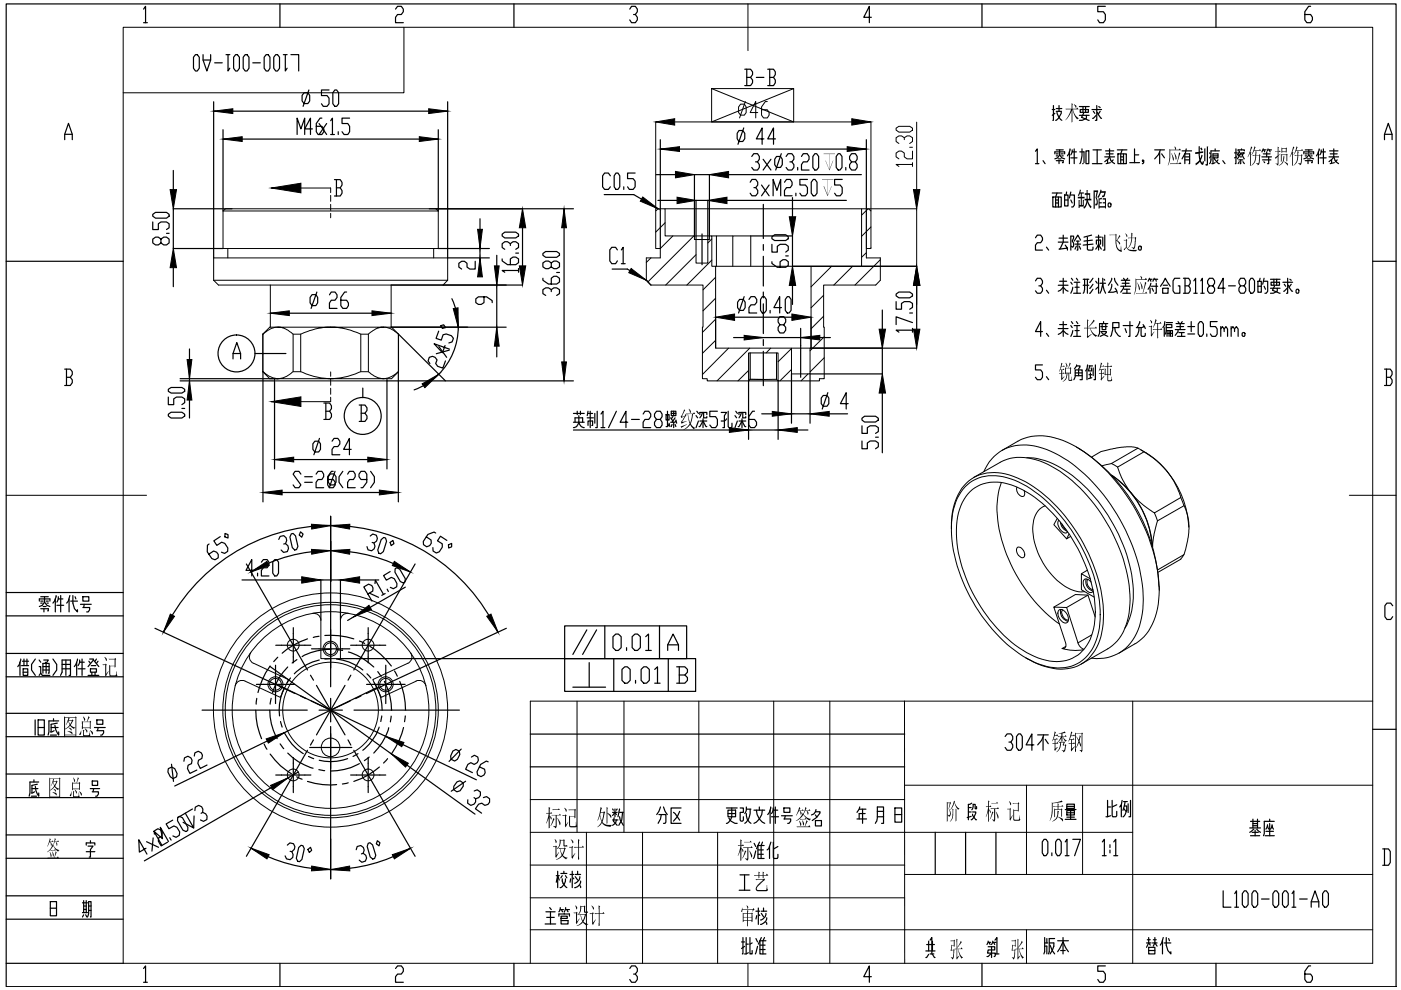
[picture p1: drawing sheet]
<svg xmlns="http://www.w3.org/2000/svg" width="297mm" height="210mm" viewBox="0 0 297 210" stroke-linecap="round" stroke-linejoin="round" font-family="sans-serif">
<!-- layer: VhF -->
<g fill="none" stroke="#000" stroke-width=".25">
<path d="M1.3 .8h294.7v208.4h-294.7zM30.4 1.9l.5-.6v3.5M30.4 4.8h.8M41.4 11.6h.4l.4 .5v2.4l-.4 .6h-.4l-.4-.6v-2.4zM43.1 11.6v1.1l.8 2.4 .8-2.4v-1.1M43.1 12.7h1.6M45.5 13.3h1.6M47.9 11.6h.8M48.3 11.6v3.5l.4-.6M50 11.6h.3l.5 .5v2.4l-.5 .6h-.3l-.5-.6v-2.4zM52 11.6h.4l.4 .5v2.4l-.4 .6h-.4l-.4-.6v-2.4zM53.6 13.3h1.6"/>
<path d="M56.4 11.6h.5l.3 .5v2.4l-.3 .6h-.5l-.4-.6v-2.4zM58.5 11.6h.3l.5 .5v2.4l-.5 .6h-.3l-.5-.6v-2.4zM59.4 .8v5M60.1 11.6h.8M60.5 11.6v3.5l.4-.6M61.7 11.6h1.6v3.5M64.5 19.7h.8l.4 .5v1.2l-.4 .6h-.8l-.4-.6v-1.2zM65.5 19.1l-1.2 3.4M69.8 19.1h-1.6v1.2h1.1l.5 .5v1.2l-.5 .5h-.8l-.3-.5M71 19.1h.4l.4 .6v2.3l-.4 .5h-.4l-.4-.5v-2.3zM83.9 1.9l.4-.6h.8l.4 .6v.6l-.4 .6h-.8l-.4 .6v1.1h1.6M109 .8v5"/>
<path d="M133.5 1.9l.4-.6h.8l.4 .6v.6l-.4 .6h-.4M134.7 3.1l.4 .6v.5l-.4 .6h-.8l-.4-.6M157.9 14.7h1.2l.5 .5v.6l-.5 .6M158.3 16.4h.8l.5 .6v.6l-.5 .5h-1.2M158.3 14.7v3.4M160.4 16.4h1.6M162.8 14.7h1.2l.4 .5v.6l-.4 .6M163.2 16.4h.8l.4 .6v.6l-.4 .5h-1.2M163.2 14.7v3.4M184.7 3.7h-1.6l1.2-2.4v3.5M208.2 .8v5M234.4 1.3h-1.7v1.2h1.2l.5 .6v1.1l-.5 .6h-.8l-.4-.6"/>
<path d="M257.8 .8v5M277.9 1.3h-.4l-.9 1.2v1.7l.5 .6h.8l.4-.6v-.5l-.4-.6h-1.3M13.7 29.6v-1.1l.8-2.4 .8 2.4v1.1M13.7 28.5h1.6M36.7 36.1v4.1M45.3 23.6h49.6M45.3 21.6v33.1M47.3 27.5v17.2M47.3 29.5h45.6M63 28.5v-3.5l.8 2.3 .8-2.3v3.5M66.3 27.3h-1.7l1.2-2.3v3.5M67.6 26.2l1.7 2.3"/>
<path d="M68.2 25h-.3l-.8 1.2v1.7l.3 .6h.8l.5-.6v-.6l-.5-.5h-1.1M69.3 26.2l-1.7 2.3M70.1 25.6l.4-.6v3.5M70.1 28.5h.8M71.7 27.9v.6M74.1 25h-1.6v1.2h1.2l.4 .6v1.1l-.4 .6h-.8l-.4-.6M92.9 27.5v17.2M94.9 21.6v33.1h8.9M129.4 37.3l-.4-.6h-.8l-.4 .6v2.3l.4 .6h.8l.4-.6M130.6 36.7h.4l.4 .6v2.3l-.4 .6h-.4l-.4-.6v-2.3zM132.2 39.6v.6M134.7 36.7h-1.6v1.2h1.1l.5 .5v1.2l-.5 .6h-.8l-.3-.6"/>
<path d="M139.1 37h4.1M140 29.6v23.1M140 31.6h43.7M154.5 37h28.1M156.7 27.7h.8l.4 .6v1.1l-.4 .6h-.8l-.4-.6v-1.1zM157.7 27.1l-1.2 3.5M159 38.6l.4-.6h.8l.5 .6v.6l-.5 .6h-.3M159.4 33.2l.4-.6h.8l.4 .6v.6l-.4 .5h-.4M160.2 39.8l.5 .6v.6l-.5 .5h-.8l-.4-.5M160.6 34.3l.4 .6v.6l-.4 .6h-.8l-.4-.6M161.5 39.2l1.6 2.3M161.8 33.8l1.6 2.3"/>
<path d="M162 29.4h-1.6l1.2-2.3v3.5M163.1 39.2l-1.6 2.3M163.4 33.8l-1.6 2.3M164.4 29.4h-1.6l1.2-2.3v3.5M164.6 33.2h.9l.4 .6v1.1l-.4 .6h-.9l-.3-.6v-1.1zM165.7 32.6l-1.2 3.5M166.3 38.6l.5-.6h.8l.3 .6v.6l-.3 .6h-.8l-.5 .6v1.1h1.6M166.7 33.2l.4-.6h.8l.4 .6v.6l-.4 .5h-.4M167.9 34.3l.4 .6v.6l-.4 .6h-.8l-.4-.6M169.1 35.5v.6M169.9 33.2l.4-.6h.9l.3 .6v.6l-.3 .5h-.9l-.4 .6v1.2h1.6M171.2 38h-1.6v1.2h1.2l.4 .6v1.2l-.4 .5h-.8l-.4-.5"/>
<path d="M172.4 38h.4l.4 .6v2.4l-.4 .5h-.4l-.4-.5v-2.4zM172.8 32.6h.3l.5 .6v2.3l-.5 .6h-.3l-.5-.6v-2.3zM177.7 32.6h.4l.4 .6v2.3l-.4 .6h-.4l-.4-.6v-2.3zM178.6 38h-1.6v1.2h1.1l.5 .6v1.2l-.5 .5h-.8l-.3-.5M179.3 35.5v.6M180.6 34.3l-.5-.5v-.6l.5-.6h.8l.3 .6v.6l-.3 .5h-.8l-.5 .6v.6l.5 .6h.8l.3-.6v-.6l-.3-.6M183.7 29.6v23.1M219.5 32.1l.4-.5v3.1M219.5 34.7h.8M221.1 34.1l.5 .6M223.1 23.2h.5M223.4 22.4v3.1h-.2"/>
<path d="M223.6 33.7l.6-.2 .5-.7 .4 .7 .6 .2M223.6 24l-.5 .5M223.6 32.6v-.4h2.1v.4M223.9 23.6h1.1a2.08 2.08 0 0 1-1.2 1.9M223.9 34.1h1.5v.4h-.1M223.9 23h1.2M223.9 33h.3M223.9 32.6h.5M223.9 31.8h1.5M224.1 23.8a2.75 2.75 0 0 0 1 1.7M224.4 33.7h.6M224.5 22.4v1.2"/>
<path d="M224.5 34.1v.6M224.7 31.8v1M225 32.6h.4M225.1 33h.3M226.7 32.2v2.5M226.9 31.6l-.3 1-.3 .4M227 33.5h1.3M227.3 32.2l-.3 .6M227.3 31.8v.4h.9M227.8 31.6v3.1M228.9 24.5h2M228.9 22.6h2"/>
<path d="M228.9 32.2h.9v2.3M229 23.2h1.8v.6h-1.8zM229.4 31.6a5.7 5.7 0 0 1-.5 3.1M229.5 34.7h.2M229.6 22.6v1.2M229.7 24l-.4 .9 1.6 .6M230.2 22.6v1.2M230.3 32h.5v2.7h-.5zM230.3 24.5v.6l-.9 .4h-.5M231.5 23.2h2.1M231.6 34.7h2M231.7 31.8h1.8"/>
<path d="M231.8 23.6l.3 .4M232.4 24.5l-.6 .6h-.2M232.5 22.4v3.1h-.3M232.6 31.8v2.9M232.7 23.8l.9 1.3M233 22.6l.3 .2M233.3 23.6l-.5 .6M234.2 33.3h2.1M234.4 32h1.7M234.5 32.6h1.5M234.8 33.9v.6M235.2 33.3l.3 .8 .8 .6"/>
<path d="M235.2 31.6v1.7l-.2 .4-.8 .6M235.4 34.5l-.9 .2M236 33.9l-.3 .4M236.9 31.8h2M237 32.6h1.8v2.1h-1.8zM237.6 33.3h.6M237.6 33.9h.6M237.9 31.8l-.3 .8v2.1M238.2 32.6v2.1M239.5 34.5h2.1M240.5 31.6v2.9M240.5 32.8h.9"/>
<path d="M242.5 34.1l-.2-.2-.1 .2 .1 .2 .2-.2v.4l-.3 .2M244.8 31.8h2.1M245.9 32.2l-.3 .6-.8 .9M246 31.8l-.1 .4v2.5M246.3 32.6l.6 .9M250.6 32h2M251.2 34.7v-2.1h1v2.1h-.1M251.2 33.3h1M251.2 33.9h1M251.5 31.6l-.2 .8-.7 1.3M256.5 32.4l.1 .2M256.8 33l-.3 .5"/>
<path d="M257.2 33.5h1v-.9h-1v2.1h-.3M257.2 33h1M257.5 33.5a1.96 1.96 0 0 0 1 1.2M257.6 34.5l-.4 .2M257.6 31.6v.4M258.2 33.9l-.3 .4M258.5 32h-1.7v1.9l-.3 .8M259.2 34.1l.5 .6M261.7 32.4h.6M262 31.6v3.1h-.1M262.2 33.3l-.5 .2M262.5 32v-.2h1.3v.2"/>
<path d="M262.5 32.8l.1 .2M262.6 33.9h.9M262.6 32.6l.2 .2M262.8 32l-.5 .8M262.8 32.2l.3 .4-.8 1.1M262.8 34.3l-.3 .4M262.9 33.3h.3M263.1 33.9v.8h-.2M263.2 31.6v.2M263.2 32.4l.2 .4M263.4 32.4h.4l-.4 .4 .4 .9M263.5 34.3l.3 .4"/>
<path d="M267.5 33.3h2.1M267.7 33.9h1.8M267.8 32.6h1.5M267.8 31.8h.6M267.8 31.6l-.3 .6M268 34.3l.1 .2M268 31.8l.1 .4M268.6 32.2v1.1M268.9 31.8h.7M268.9 31.6l-.2 .4M269 33.3v1.4h-.3M269.2 31.8l.1 .4"/>
<path d="M276.4 33.7l.6-.2 .5-.7 .4 .7 .6 .2M276.4 32.6v-.4h2.1v.4M276.7 34.1h1.5v.4h-.1M276.7 33h.3M276.7 32.6h.5M276.7 31.8h1.5M277.2 33.7h.6M277.3 34.1v.6M277.5 31.8v1M277.8 32.6h.4M277.9 33h.3M279.5 32.2v2.5"/>
<path d="M279.7 31.6l-.3 1-.3 .4M279.8 33.5h1.4M280.1 32.2l-.3 .6M280.1 31.8v.4h.9M280.6 31.6v3.1M281.8 33.3h2M281.9 32h1.8M282 32.6h1.5M282.3 33.9v.6M282.8 33.3l.4 1 .6 .4M282.8 31.6v1.7l-1 1M282.9 34.5l-.9 .2"/>
<path d="M283.5 33.9l-.3 .4M293.5 29.6v-1.1l.8-2.4 .8 2.4v1.1M293.5 28.5h1.6M1.3 55.4h24.8M32.4 47.1v1.6h1.2v-1.3l.5-.3h1.2l.6 .3v.9l-.6 .4M32.4 45.5l.6-.5h2.3l.6 .5v.3l-.6 .5h-2.3l-.6-.5zM34.1 50.7l.6-.4h.6l.6 .4v.8l-.6 .4h-.6l-.6-.4v-.8l-.5-.4h-.6l-.6 .4v.8l.6 .4h.6l.5-.4M35.3 49.5h.6M36.7 56.8v4M49.2 44.3h-12.5v8.4h10.5M91 44.3h30.6M92.9 52.7h10.9"/>
<path d="M100.8 55.4v1.7h-1.2l-.6-.5v-.8l-.5-.4h-.6l-.6 .4v.8l.6 .5M101.8 46.4v10.7M105.3 54.1v21.6M106.5 54.9v.4l1.1 .8h1.7l.6-.4v-.8l-.6-.4h-.5l-.6 .4v1.2M106.5 49.6l.5-.4h2.3l.6 .4v.4l-.6 .4h-2.3l-.5-.4zM108.2 52.1v-.4l-.6-.4h-.6l-.5 .4v.8l.5 .4M108.2 51.7l.6-.4h.5l.6 .4v.8l-.6 .4M109.3 53.7h.6M109.9 57.3h-3.4l.5 .4M109.9 56.9v.8M110.8 48.3v8.1M115.1 59v.4l1.2 .8h1.7l.6-.4v-.8l-.6-.4h-.6l-.5 .4v1.2"/>
<path d="M115.1 53.7l.6-.4h2.3l.6 .4v.4l-.6 .5h-2.3l-.6-.5zM116.9 55.7l.5-.3h.6l.6 .3v.9l-.6 .4h-.6l-.5-.4v-.9l-.6-.3h-.6l-.6 .3v.9l.6 .4h.6l.6-.4M118 57.8h.6M119.6 44.3v36.5M128.1 41.3h6.3l5.1 3M129.8 57.1h3.2l4 2.3 1 1M130.9 53l-.4-.6h-.8l-.4 .6v2.3l.4 .6h.8l.4-.6M131.7 53l.4-.6v3.5M131.7 55.9h.8M139.5 42.5h4.1M147.2 49.9v-12.9h3.2v12.9M147.6 50.7v-8.2h2.5v8.2"/>
<path d="M154.1 42.5h25.4M159.2 50h8.8v6.5h14.6M163.7 55.5v.4l1.1 .8h1.8l.5-.4v-.8l-.5-.4h-.6l-.6 .4v1.2M163.7 51.8v1.7h1.1v-1.3l.6-.4h1.2l.5 .4v.8l-.5 .5M163.7 50.2l.6-.4h2.3l.5 .4v.4l-.5 .4h-2.3l-.6-.4zM163.9 41.5v-3.5l.8 2.4 .8-2.4v3.5M166.6 54.3h.5M168 41.9v4.1M168.7 41v.5M182.8 56.5h11.6M219.5 50.4l.4-.5h.7l.4 .5v.5l-.4 .6h-.7l-.4 .5v1h1.5M219.5 59.5l.4-.5h.7l.4 .5v.6l-.4 .5h-.3"/>
<path d="M221.9 52.4l.4 .6M223.1 40.9h2M223.2 41.8h1.8v2.1h-1.8zM223.8 42.4h.6M223.8 43h.6M224.1 40.9l-.3 .9v2.1M224.4 51.3h2M224.4 41.8v2.1M224.5 50.5h1.8M224.7 59.6h1.4M225.4 49.9a3.4 3.4 0 0 1-.9 2.9M225.4 59v3.2"/>
<path d="M225.7 41.3h.7v2.4h-.7zM225.7 42.4h.7M225.8 52l.5 .6-1.6 .2M226.1 40.7l-.1 .6M226.3 52.6v.4M226.9 41.3h.9v2.2l-.3 .4h-.3M227 40.7l-.3 1.3M227 42.4l.3 .6M227 59.8l.3 .5M227.2 52.2l.1 .2 .3-.2v-.7l-.3-.4 .3-.6v-.4h-.6v2.9M227.2 59l.3 .4M227.8 59.8h1.1"/>
<path d="M227.9 51.8h1.2M228.2 51.1h.6M228.2 52.2l-.3 .6M228.2 59l.3 .4M228.3 59.8v2.4M228.5 51.1v1.9h-.2M228.8 52.2l.3 .6M229.1 50.9l-.6-1-.7 1.2M229.7 59.2h1.1M230 59.2v2.1l-.3 .9M230.5 50.3v2.5l.2 .2h.9l.1-.6M230.5 59.2v3"/>
<path d="M231.4 49.9l-1.6 .4M231.6 50.9l-1.8 .2M231.7 59l-.7 .8M231.7 51.8l-2 .2M232.3 52.8l.6-1 .6 1M232.3 50.3h1.2M232.3 59.6l.3 .5M232.5 51.8v-.9h.8v.9h-.1M232.9 49.9v3.1M232.9 59v3.2M233.8 50.3v1.9M233.8 59v1.3"/>
<path d="M234.1 59.2l.1 .2M234.2 49.9v3.1h-.3M235.1 43h.3l.1 .3v.4l-.1 .2h-.3l-.1-.2zM235.7 59l-.2 .6-.5 .9M236.3 59l.1 .6 .6 .9M237.7 59.4h1.8M238.2 59l.3 .4M238.6 59.4v1.3M239.1 59l-.3 .4M241.6 52.2h.3l.1 .2-.1 .6h-.3l-.2-.2v-.4zM243.7 59.2h.6M243.7 59l-.3 .6"/>
<path d="M243.8 59.2l.2 .4M244.7 59.2h.7M244.7 59l-.3 .6M245 59.2l.2 .4M250.1 59h-1.1l-.3 .5v2.2l.3 .5h1.1v-1.6h-.3M250.9 59h1.1l.3 .5v.6l-.3 .5M251.2 59v3.2M253.1 59.5l.4-.5v3.2M254.6 59.5l.3-.5v3.2M265.2 59h.4l.4 .5v2.2l-.4 .5h-.4l-.3-.5v-2.2zM266.7 59.6h.7v2.4h-.7zM267.2 59l-.2 .6"/>
<path d="M267.9 59.6h.9v2.2l-.3 .4h-.3M268 59l-.3 1.3M269.4 59.2h2M269.5 59.8h1.8v.7h-1.8zM270.1 59.2v1.3M270.7 59.2v1.3M272 59.8h2.1M273 59v3.2h-.2M273.5 59.2l.3 .2M291 55.4h5M13.7 78.3h1.2l.4 .5v.6l-.4 .6M14.1 80h.8l.4 .5v.6l-.4 .6h-1.2"/>
<path d="M14.1 78.3v3.4M40.2 74v14.6M49.4 76.1v-1.1l.8-2.4 .8 2.4v1.1M49.4 75h1.6M54.1 75h6.5M55.8 78.8v27.6M57.3 66.4h25.6M66.2 62.5h.8l.4 .6v1.1l-.4 .6h-.8l-.5-.6v-1.1zM67.2 61.9l-1.2 3.5M69.9 62.5l.3-.6h.8l.5 .6v.6l-.5 .6h-.8l-.3 .5v1.2h1.6M73.5 61.9h-.4l-.8 1.2v1.7l.4 .6h.8l.4-.6v-.6l-.4-.5h-1.2M82.9 60.4h27.9"/>
<path d="M82.9 69.4h24.4M84.5 78.8v27.6M84.5 70.9l9.9 9.9M93 70.2l-.5 1.5 1.1 .4 .3-1.1 .7-.2 1.1 .4 .4 .5-.3 .8-.6 .2M93 73.5l1.7 2.3M93.4 69.1l.7-.2 .4 .6-.7 .1zM94.4 73.3l-.6 1.5-1.8-1.9 3.3 1.1M94.4 76.5l-.5 1.5-1.1-.3-.4-.6 .3-.8-.5-.5-.5-.2-.7 .2-.2 .7 .3 .6M95.3 74.2l-2.8 .8M95.8 63.3a14.2 14.2 0 0 1-8 19.4M102.6 62.9v1.3l-.6 .3h-.6l-.5-.3v-.8l.5-.5h1.8l1.2 .8v.5M116.9 61.8v-.4l-.6-.4h-.6l-.6 .4v.9l.6 .3"/>
<path d="M116.9 61.4l.5-.4h.6l.6 .4v.9l-.6 .3M151.7 67.3v6.5M155.5 71.6h20.6M155.7 67.3h12.2M156.8 63.5h.8l.4 .6v1.1l-.4 .6h-.8l-.4-.6v-1.1zM157.8 62.9l-1.2 3.5M158.8 63.5l.4-.6h.8l.4 .6v.6l-.4 .5h-.8l-.4 .6v1.2h1.6M159 74.8v5.6l-.3 .4v12.4M161.6 62.9h.5l.4 .6v2.3l-.4 .6h-.5l-.4-.6v-2.3zM163.3 65.8v.6M165.4 68.9l-.4-.6v-.6l.4-.6h.8l.4 .6v.6l-.4 .6h-.8l-.4 .5v.6l.4 .6h.8l.4-.6v-.6l-.4-.5M165.7 65.2h-1.6l1.2-2.3v3.5"/>
<path d="M166.9 62.9h.4l.4 .6v2.3l-.4 .6h-.4l-.4-.6v-2.3zM167.8 79.3v10.4M168 60.5v4M169.8 69.6v3.7M171.7 79.3v10.4M172 67.3v6.5M172 73.8h22.4M187.1 73.8v5.5h-15.3M187.1 65.7v4.1M190 64v1.6h1.1v-1.3l.6-.3h1.2l.6 .3v.9l-.6 .4M190 62.3l.6-.4h2.3l.6 .4v.4l-.6 .4h-2.3l-.6-.4zM192.9 66.4h.6"/>
<path d="M193.5 70h-3.5l.6 .4M193.5 68.4l-3.5-1.2v1.6M193.5 69.6v.8M194.4 60.5v9.3M220.6 60.6l.4 .5v.6l-.4 .5h-.7l-.4-.5M221 70.3h-1.5l1.1-2.1v3.1M221 77.4h-1.5v1h1.1l.4 .5v1.1l-.4 .5h-.7l-.4-.5M221.9 61.5l.4 .7M221.9 70.7l.4 .6M221.9 79.9l.4 .6M224.4 61.8l.4-.3 .6-.6 .6 .6 .4 .3M224.4 70.9l.4-.2 .6-.6 1 .8"/>
<path d="M224.4 60.5h2M224.4 69.7h2M224.7 68.8h1.4M225.4 68.2v3.1M227 69l.3 .5M227.2 68.2l.3 .4M227.5 60.9l-.5 1.3M227.5 70.1l-.5 1.2M227.6 62.2h1.5M227.6 71.3h1.5M227.8 69h1.1M227.8 78.2l.5-.6h.7l-.3 .6"/>
<path d="M227.9 60.9h.9M227.9 70.1h.9M228 79.7h1.4M228 79.1h1.4M228.2 68.2l.3 .4M228.3 77.4v.2M228.3 69v2.3M228.7 78.4v1.3M229.7 60.5h1.1M230.5 78.2v2.3M230.6 77.4l-.1 .8-.3 .4M230.9 77.6h.7"/>
<path d="M230.9 79.4h.6M231.1 77.6l-.3 1h.7l-.1-.6M231.2 79.1v1M231.7 61.3l-.7 .9M231.7 60.3l-.7 .8M231.8 78v1.7M232.2 77.4v3.1h-.3M232.7 60.9l-.4 .4M233.2 62.2l.6-1.9 .6 1.9M233.2 60.1h1.2M233.4 70.3h1.2v.2l-1.3 .8M233.4 69.2h1.3"/>
<path d="M233.6 70.5l1.3 .8M233.7 68.6v1.3h.7v-1.3M234 68.2v.4M234.9 68.6h-1.8v2.1l-.3 .6M235.7 60.3a2.15 2.15 0 0 1-.6 1.7M235.9 69.5h1.3v-1.1h-1.3a5.5 5.5 0 0 1-.4 2.9M236.3 69.5a2.13 2.13 0 0 0 1.2 1.8M236.4 61.1l.5 1.1M236.7 61.8l-.7 .2h-1M237.6 60.7h2.1M237.9 60.1h1.5M238 62.2h1.7"/>
<path d="M238.1 69h2.1M238.2 60.7v.4l-.6 .9M238.3 61.3h1.2M238.5 69.7l.3 .8M238.9 61.3v.9M239.6 68.2v3.1h-.3M241.5 69.5a1.63 1.63 0 0 1-.8 1.8M241.6 68.2l-.6 1.3M241.9 69.5v1.6l.2 .2h.6l.1-.2v-.4M242.4 68.8l.3 .4-.6 .3h-1.2M242.7 69.2l.1 .5M243.8 61.1v1.1"/>
<path d="M244 60.1l-.2 .6-.4 .6M244.1 60.7h1.3M244.3 61.1l.3 .7M245.2 60.1v2.1h-.3M246 60.7l1.1-1.7 1 1.7M246.5 61.1h1.2v1.1h-1.2zM246.6 60.5h.9M246.8 69.5v1.8M247 68.2l-.2 .8-.3 .5M247.3 69.5h1.2v-.7h-1.2v1.3l-.3 .8M247.3 70.1h1.3v1.2h-.1M247.3 68.4h1.3"/>
<path d="M247.4 70.7h1.2M247.4 70.1v1.2M247.9 70.1v1.2M248.2 70.1v1.2M249.2 69.9h2M249.3 68.6h1.8M249.5 69.2h1.5M249.6 71.3h1.6M249.8 69.9v.4l-.6 .8M249.8 68.2l.3 .4M249.9 70.5h1.2M250.2 68.6v1.3"/>
<path d="M250.5 70.5v.8M250.7 68.2l-.3 .4M251.2 60.6h.8l.3 .5v.6l-.3 .5h-1.1M251.8 69.2h1.5M251.8 70.8h1.5M252.6 68.2v2.1M253.1 62.2h.7M254.4 68.2h.4l.3 .5v2.1l-.3 .5h-.4l-.4-.5v-2.1zM254.6 62.2h.7M255.9 70.8v.5M256.4 60.6l-.4-.5v-.6l.4-.5h.7l.4 .5v.6l-.4 .5h-.7l-.4 .5v.6l.4 .5h.7l.4-.5v-.6l-.4-.5M258.1 68.2h-1.5v1h1.1l.4 .6v1l-.4 .5h-.7l-.4-.5"/>
<path d="M258.8 69.8l.4-.6 .3 .6v.5M258.8 69.2v2.1M259.5 69.8l.4-.6 .4 .6v1.5M259.7 61.1h-1.5l1.1-2.1v3.2M260.5 60.6h1.4M261 69.8l.4-.6 .3 .6v.5M261 69.2v2.1M261.7 69.8l.4-.6 .4 .6v1.5M263 60.6l-.3-.5v-.6l.3-.5h.8l.3 .5v.6l-.3 .5h-.8l-.3 .5v.6l.3 .5h.8l.3-.5v-.6l-.3-.5M263.4 70.7l.1-.2h.3l.1 .2-.1 .6h-.3l-.1-.2zM266.7 60.7h.7M268 60.7l.3 .6"/>
<path d="M269.4 61.1h2M270.2 60.7l-.4 .8 1.6 .7M270.8 61.1v.7l-.8 .4h-.6M272.3 60.3l.3 .4M272.9 61.1l-.7 .7M273.2 60.5l.7 1.3h.2M273.8 60.3l-.5 .6M275 61.3h.3l.1 .2-.1 .7h-.3l-.2-.2v-.5zM293.5 78.3h1.3l.3 .5v.6l-.3 .6M294 80h.8l.3 .5v.6l-.3 .6h-1.3M294 78.3v3.4M35.7 87.8l.6-.4h2.3l.6 .4v.4l-.6 .4h-2.3l-.6-.4z"/>
<path d="M35.7 84.2v1.6h1.1v-1.2l.6-.4h1.2l.6 .4v.8l-.6 .4M35.7 82.5l.6-.3h2.3l.6 .3v.5l-.6 .3h-2.3l-.6-.3zM38.2 80.3h20.7M38.2 80.8h20v18.6M38.6 86.6h.6M58.2 97.4h23.8M66.8 93.5h.8l.3 .6v1.2l-.3 .5h-.8l-.5-.5v-1.2zM67.7 92.9l-1.2 3.5M70.4 93.5l.4-.6h.8l.5 .6v.6l-.5 .6h-.8l-.4 .6v1.1h1.7M70.7 99.9h-.4l-.8 1.2v1.7l.4 .6h.8l.4-.6v-.5l-.4-.6h-1.2M71 99.9l-1.2 3.5M72.7 99.9l-.8 1.2v1.2l.8 1.1"/>
<path d="M74.5 95.3h-1.6l1.2-2.4v3.5M76.2 85.9h1.2l.4 .6v.5l-.4 .6M76.6 87.6h.8l.4 .6v.6l-.4 .6h-1.2M76.6 85.9v3.5M76.9 82.3v2M78.6 99.9l.8 1.2v1.2l-.8 1.1M121.6 91.2h49.7M121.6 80.8h-39.6v18.6M121.6 89.5h2.3M121.6 87.7h2.3M121.9 89.5v-.9h1.6v.9M122.4 87.2v.7"/>
<path d="M122.7 89.5a1.19 1.19 0 0 0 1.2 1.2M122.7 89.5a1.47 1.47 0 0 1-1.1 1.2M122.7 88.1v1.4M123.1 87.2v.7M124.5 88.6h1.3M124.7 90.2v-.9h.9v.9h-.1M124.7 87.7h.9M124.7 87.2l-.2 .9M125.1 87.2v3.5M126.1 87.7v2M126.6 87.2v3.5h-.3M127.4 87.8l.4-.6v3.5"/>
<path d="M127.4 90.7h.8M130.7 87.2l-1.7 3.5M133.1 89.5h-1.6l1.2-2.3v3.5M133.9 88.9h1.7M136.4 87.8l.3-.6h.8l.5 .6v.5l-.5 .6h-.8l-.3 .6v1.2h1.6M139.2 88.9l-.4-.6v-.5l.4-.6h.8l.4 .6v.5l-.4 .6h-.8l-.4 .6v.6l.4 .6h.8l.4-.6v-.6l-.4-.6M141.2 87.9h.7v1.2h-.7zM141.2 90.5h.3M141.5 87.2v3.3l.4-.5M141.9 89.7l.1 .8M142.2 88.6l.5 .7M142.3 87.2h1v.9h-1z"/>
<path d="M142.3 87.7h1M142.5 90l-.2 .5M142.7 88.3l-.4 .5M142.8 87.2v.9M142.8 89.5v1.2M143.1 88.6l-.6 .9M143.1 90l.2 .5M143.3 89.3l-.2 .2h-.9M143.3 89.1l.2 .6M147.6 88.1l.3 .5M147.7 87.2l.4 .5M148.1 89.3l-.5 1.4"/>
<path d="M148.2 90.5h.2l.7-1.2 .6 1.2h.2M148.4 87.9v-.5h1.5v.5M148.4 89.3h1.5M148.9 87.4l-.2 .7-.3 .5M149.1 88.8v1.9M149.2 87.4v1.2h.7v-.3M152.1 87.2h-1.6v1.1h1.2l.4 .6v1.2l-.4 .6h-.8l-.4-.6M152.9 87.4h1.2l-.5 .7v2.6h-.4M154.1 88.8l-.5 .5h-.7M154.4 87.2v3.3l.2 .2h.4l.2-.2v-.8M155.8 88.1l.4 .5M156 87.2l.3 .5"/>
<path d="M156.3 89.3l-.5 1.4M156.5 90.5h.2l.6-1.2 .6 1.2h.2M156.7 87.9v-.5h1.4v.5M156.7 89.3h1.4M157.1 87.4l-.4 1.2M157.3 88.8v1.9M157.5 87.4v1.2h.6v-.3M159 80.4l2.8 .1M160 87.2h-.4l-.8 1.1v1.8l.4 .6h.8l.4-.6v-.6l-.4-.6h-1.2M161.5 87.7h18.2M165 80.8v12.4M174.5 83.8h.8l.4 .6v1.2l-.4 .5h-.8l-.4-.5v-1.2z"/>
<path d="M175.5 83.3l-1.2 3.4M179.8 85.6h-1.6l1.2-2.3v3.4M182.8 93.5v1.7h1.1v-1.3l.6-.4h1.1l.6 .4v.8l-.6 .5M182.8 90.3v1.6h1.1v-1.2l.6-.4h1.1l.6 .4v.8l-.6 .4M182.8 88.7l.5-.4h2.3l.6 .4v.4l-.6 .4h-2.3l-.5-.4zM185.6 92.7h.6M187.1 83.3v12.7M227.7 80.5l.3-.6v-1.5h1.4v2.1h-.4M231.5 80.1l-.7 .2M44.3 115.3l-.3 .3-.1 1.4 1 1.4 .7 .3 .7-.4v-.8l-.4-.4-.6-.3-1 .7M46.7 113.8l-1.4 .9 .7 .9 1-.6 .7 .2 .6 1v.7l-.7 .4-.7-.2M47.7 113.1l.6 .3v.7l-.6-.3z"/>
<path d="M52.2 119.6l10 17.2M55.4 119.2l.4-.6h.8l.4 .6v.6l-.4 .6h-.8l-.4 .5v1.2h1.6M55.8 104.4h28.7M58.3 118.6h.4l.4 .6v2.3l-.4 .6h-.4l-.5-.6v-2.3zM59.1 114.4l.3-.7 .8-.1 .5 .4 .1 .6-.3 .7h-.3M60.5 115.3l.5 .4 .2 .6-.3 .7-.8 .1-.5-.5M61.8 113.2l.3-.1 .6 .5 .5 2.3-.3 .6-.4 .1-.5-.5-.5-2.2zM63.7 112.8l.6 .4-.3 .7-.5-.5zM63.8 100.5l-.4-.6h-.8l-.5 .6 1.7 2.3-.4 .6h-.8l-.5-.6M64.6 101.1h1.6M64.6 102.3h1.6M67 100.5l.4-.6h.8l.4 .6v.6l-.4 .6h-.8l-.4 .6v1.1h1.6"/>
<path d="M70 100.5h.8l.4 .6v1.1l-.4 .6h-.8l-.4-.6v-1.1zM70.1 109.5v36.1M73.7 100.5l.4-.6h.8l.4 .6v.6l-.4 .6h-.8l-.4 .6v1.1h1.6M77.8 101.7h-1.3l-.4-.6v-.6l.4-.6h.8l.5 .6v1.8l-.9 1.1h-.4M78.5 113.7l.5-.5 .8 .3 .2 .7-.2 .5-.5 .4-.4-.1M79.3 115.1l.2 .7-.2 .6-.5 .4-.8-.2-.2-.7M80.8 114.4l.6-.5 .3 .2 .3 .7-.7 2.2-.6 .4-.4-.1-.2-.7zM82.7 115l.6-.4 .2 .7-.6 .4zM88 119.6l-9.9 17.2M92.4 113l-.4-.2-1.3 .5-1 1.5 .1 .7 .7 .4 .6-.2 .3-.5v-.7l-1-.7M94.7 114.6l-1.3-.9-.6 1 1 .6v.7l-.7 1-.6 .2-.7-.4v-.7M95.1 115.5l.7-.3v.7l-.7 .3z"/>
<path d="M1.3 138.5h24.8M1.3 125.6h24.8M1.3 130.6h24.8M4.4 139.7l-.3 1.2-.3 .4M5.1 139.7v1.4M5.7 139.7v1.4M7.5 139.7l-.8 1.2v1.2l.8 1.1M8.3 139.9l.3 .5M8.3 128.6l.7-.3 .4-.6 .5 .6 .7 .3M8.3 127.5v-.5h2.3v.5M8.6 129.1h1.6v.4h-.1M8.6 127.9h.4"/>
<path d="M8.6 127.5h.5M8.6 126.5h1.6M9.1 128.6h.7M9.3 139.9h.9l-.4 .8v2M9.3 129.1v.6M9.4 126.5v1.2M9.8 127.5h.4M9.9 127.9h.3M11.2 139.7l.8 1.2v1.2l-.8 1.1M11.7 127v2.7M11.9 126.3l-.3 1.2-.4 .4M12.1 128.3h1.4"/>
<path d="M12.4 127l-.3 .7M12.4 126.5v.5h.9M12.9 126.3v3.4M14 139.9v3.3M14.6 127v2.7M14.8 126.3l-.3 1.2-.4 .4M15 127.5h1.4M15.5 126.3v1.6l.3 1.2 .6 .6v-.4M15.9 126.5l.2 .5M16.4 139.7l-.3 1.2-.4 .4M16.9 139.9v.5h1M17.1 128.1h2.2"/>
<path d="M17.4 139.7v3.5M17.6 126.5h1.2v1h-1.2zM17.6 128.8h1.4v.5l-.3 .4h-.3M17.9 128.1l-.2 .7M19 139.7h.8v.2l-1.1 1.4M19.8 139.9l1.2 1.4M20.4 139.7l-.2 .5M32.9 133.2l25.5 11.9M51.3 123h12.7M53.8 120.9h-1.6l1.2-2.3v3.5M54.6 121.5v.6M62.2 133.1v3.7h-3.7"/>
<path d="M65.9 136.8h-3.7v3.7M68 131.5v-8.5h4.2v8.5M70.1 135.1v2.5h-4.1M72.2 139.6h47.5M74.2 137.6h-4.1v2.4M76.2 123h4.1M78 125.9l1-.6 .1-.6-.3-.6-.7-.2-1 .5 1.8 3.1M78.1 133.1v3.7h-3.8M78.3 125.8l2 .8M79.5 123.7l.1-.7 1.7 3.1M81.7 125.8l-.8 .4M81.8 136.8h-3.7v3.7"/>
<path d="M82.1 124.9l.2 .5M82.7 121.2l-1.4 .8 .6 1 1.1-.6 .6 .3 .6 1-.1 .7-.7 .4-.6-.3M83.8 120.6l.3-.2 .7 .3 1.1 2v.7l-.4 .2-.6-.3-1.2-2zM85.9 124.5l-12.2 7.1M87 121.3a33.8 33.8 0 0 0-33.8 0M105.5 134a39.1 39.1 0 0 0-35.4-22.6 39.1 39.1 0 0 0-35.4 22.6M107.4 133.2l-25.6 11.9M119.7 132.7h25.9v6.9h-25.9zM119.7 139.6h27.8v7h-27.8zM124.4 133.5l-2.9 5.3M126.5 133.5l-3 5.3M128.2 132.7v6.9"/>
<path d="M130 135l.6-.6h.5l.6 .6v2.3l-.6 .6h-.5l-.6-.6zM130.1 139.6v7M132.8 137.3v.6M134 135l.6-.6h.6l.6 .6v2.3l-.6 .6h-.6l-.6-.6zM136.9 135l.6-.6v3.5M136.9 137.9h1.2M139.8 132.7v6.9M141.6 137.9v-1.2l1.1-2.3 1.1 2.3v1.2M141.6 136.7h2.2M141.7 139.6v7M295.3 128.4l-.4-.5h-.9l-.4 .5v2.4l.4 .5h.9l.4-.5M1.3 143.5h24.8"/>
<path d="M1.3 156.2h24.8M1.3 151.2h24.8M4.2 140.4v2.8M4.6 141.1h1.5M4.7 140.2h1.4M4.9 141.8h1v1.4h-1zM4.9 142.5h1M7.5 152.6v3.3M8.1 152.6h1.3v3.3h-1.3zM8.1 154.2h1.3M8.3 141.3h.3v1.4l-.3 .5M8.6 142.7l.4 .5h1.6"/>
<path d="M9.1 142.7v-2h1.3v2h-.2M9.1 141.3h1.3M9.1 142.1h1.3M9.6 140.4l.2 .3M10.7 155.9h1.3M10.8 154.2h1.5M11.3 152.4v.5M11.5 154.9l-.8 .3M11.6 153.8l.2 .9 .6 1.2v-.7M12.1 153.3l-1.3 .3v1.6M12.4 152.9h-2v2.3l-.2 .7M12.8 143.2l.4-.7v-2.6h1.7v3.3h-.3"/>
<path d="M13.2 141.8h1.7M13.2 140.9h1.7M16.3 140.4v2.8M16.6 141.8h1.4M16.9 140.4l-.3 .7M18.7 143.2h2.3M18.8 140.2l.4 .5M19.2 141.8h1.2v.7h-1.2zM19.3 141.1h1M19.5 142.5v.7M20 154.2h2.3M20.2 142.5v.7"/>
<path d="M20.5 152.6h1.3v1h-1.3zM20.5 154.9h1.5v.5l-.4 .5h-.3M20.8 140.2l-.4 .5M20.8 154.2l-.1 .7M42.8 150.6h22.4M57.2 141.3l43.5 31.3M58.4 141v4.1h-4M58.5 145l42.5 20.3M62.5 145.1h-4.1v4.1M70.1 148.1v2.5h-2.5M70.1 156v2.5h-4.4M70.1 154v32.3"/>
<path d="M72.6 150.6h-2.5v2.5M74.6 158.5h-4.5v2.5M75.1 150.6h22.3M79.9 145.8l-42.9 20.9M81.8 141v4.1h-4.1M85.9 145.1h-4.1v4.1M96 159.2l.6-.3 .8 .3 .1 .8-.5 1-.6 .4-.8-.4-.1-.7zM97.8 158.8l-2.6 2.6M112.4 155.6h79.4M121.5 145.7h6.9M124.9 140.5v5.2M131.9 141.9l.6-.5h.5l.6 .5v2.4l-.6 .6h-.5l-.6-.6z"/>
<path d="M134.7 144.3v.6M135.9 141.9l.6-.5h.6l.6 .5v2.4l-.6 .6h-.6l-.6-.6zM138.8 141.9l.6-.5v3.5M138.8 144.9h1.2M143.5 141.4h1.7l.6 .5v.6l-.6 .6M144 143.1h1.2l.6 .6v.6l-.6 .6h-1.7M144 141.4v3.5M213.1 156.2l.4-.6h.8l.4 .6v.5l-.4 .6h-.4M214.3 157.3l.4 .6v.6l-.4 .6h-.8l-.4-.6M215.9 155.6h.5l.3 .6v2.3l-.3 .6h-.5l-.4-.6v-2.3zM219.2 157.9h-1.6l1.2-2.3v3.5M220 155.8h2.3"/>
<path d="M221.1 156.3l-.3 .7-.8 .9M221.3 155.8l-.2 .5v2.8M221.6 156.7l.7 1M291 154.6h5M1.3 169.1h24.8M1.3 164.1h24.8M1.3 177h24.8M6.6 168.8h1.1M6.8 167.2h1.2M7.2 165.3v.5M7.3 167.9l-.7 .2M7.5 166.7l.1 1 .6 1.1v-.7"/>
<path d="M7.9 166.3l-1.1 .2v1.6M8.2 165.8h-1.8v2.3l-.2 .7M18.3 179.2v-.5h1.8v.5M18.7 179.4h1l-.5 .7v1.6h-.3M19.1 167.2h2M19.2 178.3v.4M19.6 165.6h1.1v.9h-1.1zM19.6 167.9h1.3v.4l-.3 .5h-.3M19.9 167.2l-.2 .7M30.9 179.9l-1.4 .8-.1-2.7 1.8 3.1M31.1 178.5l2.5 1.1M32.5 177.7l-.3 2.8"/>
<path d="M32.7 176.9l.1-.8 .7-.4 .6 .3 .3 .5-.1 .7-.6 .4-.1 .7 .6 1.1 1.4-.9M35.7 163l.7-.4 .6 .4 .5 1-.1 .7-.7 .4-.6-.4-.5-1zM35.7 178.4l-1.7-3 .5 2.4-1.9-1.6 1.7 3M36 177.6l.3 .5M36.4 162l.4 3.7M36.6 173.9l-1.4 .8 .6 1 1.1-.6 .6 .3 .6 1-.1 .7-.7 .4-.6-.3M37.7 173.3l.4-.2 .6 .3 1.1 2v.7l-.4 .2-.6-.3-1.2-2zM39 161.4l.1-.7 .7-.4 .7 .4 .2 .5-.1 .7-.7 .3-.1 .8 .5 1 1.4-.7M39.3 172.4l1.8 3.1-2.3-1.1M40.8 171.5l-3.1 1.8M41.1 173v2.5M41.2 160.3l.1-.7 .7-.3 .7 .3 .2 .5-.1 .7-.7 .4-.1 .7 .5 1 1.4-.7"/>
<path d="M41.3 171.9l.1-.8 .7-.3 .7 .3 .2 .5v.6l-.4 .3M43 172.2l.6 .3 .3 .5v.8l-.8 .3-.6-.3M53.2 179.8a33.8 33.8 0 0 0 33.8 0M60.9 179.2l.6-.5 .7 .2 .3 .6-.1 .6-.5 .5-.4-.1M62.2 160.6v3.7h-3.7M62.2 164.3l-10 17.3M63.2 163.7l-32.6 18.8M63.3 179.7l.5-.5 .4 .1 .3 .6-.5 2.3-.5 .5-.4-.1-.3-.6zM65.9 164.3h-3.7v3.7M78.1 178.8l.3-.1 .6 .4 .7 2.2-.3 .7-.4 .1-.5-.4-.6-2.2zM78.1 160.6v3.7h-3.8M78.1 164.3l9.9 17.3"/>
<path d="M80 178.3l.6 .4-.3 .7-.5-.5zM81.8 164.3h-3.7v3.7M96.9 165.8l.6-.2 .7 .4v.7l-.7 1-.6 .2-.7-.5v-.7zM98.7 165.6l-3 2.2M99.9 160.5l.7-.4 .7 .4 .1 .7-.2 .5-.7 .4-.7-.4-.6 .4-.5 1 1.5 .7M100.5 167.7l.7-.2 .7 .4v.7l-.4 .5-.7 .3-.3-.3M100.8 169.4v.6l-.3 .5-.7 .3-.7-.5 .1-.7M102.5 169.1l.7-.2 .6 .5v.7l-.3 .4-.7 .3-.6-.5-.7 .2-.7 1 1.3 .9M103.5 161.5l-.4-.1-1.2 .7-.8 1.5 .2 .7 .7 .4 .6-.4 .3-.5-.2-.7-1.1-.5M112.4 162.6h79.4M129.9 172.2h1M129.9 173.8h1.1"/>
<path d="M129.9 171.5l.1 .3M130.2 173.4l-.2 .7 .9 .9M130.4 171.5v1.7M130.7 172.7l-.3-.5-.5 .7M130.7 173.8l-.2 .7-.6 .5M130.9 171.5l-.2 .3M131.4 173.2l.1 .6 .7 1.2M131.4 172.2h.8M131.4 171.5l-.4 1.7M132 172.2l-.2 1.6-.6 1.2M139.7 172.7h1.5v1.6l-.2 .3h-.3M140 171.1l-.3 .9-.5 .7"/>
<path d="M140.2 172.7l-.2 .9-.5 1M140.7 171.1l.3 .9 .5 .7M142.8 172.2l.3 .3 1 1.4M144.1 172l-.5 1.2-.8 .9M144.4 171.3h-2.1v3.3h2.1M154 171.3h2.3M154.3 171.8h1.7v1.4h-1.7zM154.3 172.5h1.7M154.5 173.4l.5 .7 .8 .5h.5M155.2 171.3v1.9a1.6 1.6 0 0 1-1.2 1.4M156.9 171.3h.7v.9h-.7v1.7l.2 .2h.3l.2-.2v-.7M158.2 171.1v.7l-.3 .7"/>
<path d="M158.2 172.5a2.14 2.14 0 0 0 1 2.1M158.2 171.6h1M159 171.6a3.3 3.3 0 0 1-1.1 3M159.9 171.8h2.2M159.9 178.8l.3 .7M160.4 171.8a3.1 3.1 0 0 0 1.7 2.8M161 171.1v.7M161 178.5l-.6 1.4M161.6 171.8a3.1 3.1 0 0 1-1.7 2.8M161.7 178.5l-.3 .8v2.7M162 179.3h-1.3v2.7h1.3M163.2 179.5v2.5"/>
<path d="M163.3 171.8v2.8M163.4 171.1l-.3 1.1-.3 .5M163.4 178.5l-.4 1.4-.4 .3M163.6 173.2h1.5M163.9 171.8l-.3 .7M163.9 171.3v.5h1M164 178.5v3.3l.1 .2h.7l.1-.2v-.7M164.4 171.1v3.5M164.9 179.5l-.8 .4M165.7 173h2.3M166.2 171.3h1.3v.9h-1.3zM166.2 173.6h1.4v.5l-.3 .5h-.3"/>
<path d="M166.5 173l-.2 .6M172.9 172.1h1a3.2 3.2 0 0 1-1.7 1.9M172.9 174h1.3v1.1h-1.3zM172.9 172.8l.3 .5M173 171.6l-.4 1-.6 .2M181.7 173.6h2M182.2 171.6h1.4M182.3 171.1l-.6 1.1M182.9 171.6v3M183.4 172.5h-1.2v1.1M185.6 174.6l.3-.5 .1-.7v-2.3h1.3v3.5h-.4M186 173.2h1.3"/>
<path d="M186 172h1.3M189.7 171.3h1.5v3h-1.5zM189.7 172.7h1.5M198.3 176.5v8.9M204.7 176.5v8.9M205.3 171.2h.6M205.3 172.2h.6M205.9 173.1l-.8 .2M206 170.3l-.7 .2v3.3M206.2 172.2h.7a1.91 1.91 0 0 1-1 1.6M206.2 172.6v.3l.7 .9h.2M207.1 171v.5h-.3v-1h-.5v.5l-.3 .7"/>
<path d="M211.2 176.5v8.9M221.4 178h.4l.4 .5v2.3l-.4 .6h-.4l-.4-.6v-2.3zM224.2 178h.4l.4 .5v2.3l-.4 .6h-.4l-.4-.6v-2.3zM225.8 178.5l.4-.5v3.4M225.8 173.7h2.3M225.8 171.6h2.3M226.2 171.9h1.6v.9h-1.6zM226.2 170.5h1.6v.9h-1.6zM226.2 173.3h1.6M226.2 172.3h1.6M226.2 171h1.6M227 171.9v1.8"/>
<path d="M227.5 178h1.6l-1.3 3.4M233.7 178.5l.4-.5v3.4M234.5 173.2h.3M234.8 169.7v3.5l.7-.2M234.8 171.1h.7M235.3 179.1v.6M235.8 169.7v3.3l.2 .2h.6l.2-.2v-1M236.1 178.5l.5-.5v3.4M236.8 170.6l-1 .5M237.4 171.1l.3-.5v2.6M237.9 169.7l-.2 .9M238.2 171.4l.5 .6"/>
<path d="M238.2 170h.8M238.4 170.9h.5a2.14 2.14 0 0 1-.8 2.3M238.5 170l-.4 1.8M239.2 170.4v1.9M239.7 169.7v3.5h-.3M265 175.5h2.3M265.1 174.1h2M265.1 177.2h2M265.5 176.5h1.3M265.6 174.6h1M265.6 175.1h1M265.6 173.7v1.8"/>
<path d="M265.8 175.8l-.8 .7M266.1 176v1.2M266.4 175.8l.9 .7M266.6 173.7v1.8M268.2 177.2h2M268.4 176.3h1.6M268.7 174.9l-.3 .9M268.7 175.1l.3 .7M269.2 173.7v.4M269.2 174.6v2.6M269.7 174.9l-.3 .9M269.7 175.1l.3 .7"/>
<path d="M270.2 174.1h-2.1v2.6l-.2 .5M293.2 180h1.2l.4 .5v2.4l-.4 .6h-1.2M293.5 180v3.5M1.3 182h24.8M1.3 189.9h24.8M1.3 194.9h24.8M10.7 191.2h1.3v3h-1.3zM10.7 192.6h1.3M17.5 191.4h1M17.5 193.5h1M17.7 192.8h.6M17.7 192.1h.6"/>
<path d="M17.7 191v2.5M17.7 194l-.2 .4M18.2 194l.2 .4M18.3 191v2.5M18.3 180.6h1.8M18.5 194.4l.3-.7v-2.5h.5v3.2h-.1M18.8 192.1h.5M18.8 193h.5M61.9 180.6l.2 .6v.6l-.6 .5-.8-.2-.2-.6M65.3 180.1l.5-.5 .3 .7-.5 .4zM75.5 180.2l.2-.7 .8-.2 .5 .4 .2 .5-.2 .7-.4 .1M77 180.9l.6 .4 .1 .6-.2 .7-.8 .2-.5-.4"/>
<path d="M115.6 195.9h2.2M115.7 193.3h2M115.9 194.5h1.6M116.5 192.4l.4 .5M116.7 193.3v2.6M117.9 185.7h.7M118.2 184.7v3.5M118.5 194.3v-.5h2.2v.5M118.6 186.6l-.4-.9-.3 1.4M118.8 192.4l-.3 .9M118.8 192.9h.7M118.9 185.2h1.3"/>
<path d="M119 194.7h1.3v-.4h-1.3v1.6h1.4v-.7h-1.4M119.1 192.9l.2 .4M119.2 186.3a2.07 2.07 0 0 0 1 1.9M119.2 185.7l-.3 .4M119.5 184.7v.5M119.6 193.6v.2M119.9 186.3a1.96 1.96 0 0 1-1.2 1.9M119.9 185.7l.3 .4M119.9 192.4l-.3 .9M119.9 192.9h.8M120.3 192.9l.1 .4M120.9 185.4h.8"/>
<path d="M121 186.3l-.1 .8M121.3 184.7v3.5M121.5 186.1l.2 .2M122 185.9l.5 .7M122 185.4h1.1M122.5 184.7v.7M122.9 187.7l.2 .5M122.9 185.9a1.36 1.36 0 0 1-1.1 1.4M123.1 186.8a1.33 1.33 0 0 1-1.3 1.4M156.7 188.8h2.3M156.9 185.5h1.9M157.2 199.7h.7"/>
<path d="M157.5 198.8v3.5h-.1M157.9 185.5v3.3M158.2 198.8v3.5M159 198.8v3.5h.5v-.8M159.5 199.9l-.5 .3M160.2 180.4l-.5 1.6M160.3 193.2h.8M160.3 199l.3 .7M160.4 194.1l-.1 .7M160.7 180.2h1.1M160.7 181.1h1.1M160.8 192.5v3.5"/>
<path d="M160.9 193.9l.2 .2M161.4 198.8l-.6 1.4M161.4 193.7l.5 .7M161.4 193.2h1.2M161.9 192.5v.7M162.1 198.8l-.3 .7v2.8M162.4 195.5l.2 .5M162.4 193.7a1.35 1.35 0 0 1-1.2 1.4M162.4 199.5h-1.3v2.8h1.3M162.6 194.6a1.39 1.39 0 0 1-1.4 1.4M196.9 199.5v2.1M197.2 199.3l.4-.5v3.5"/>
<path d="M197.7 199.5v2.1M209.5 199.5l-.2 .8M209.5 199.8h.6M209.7 199.8l.2 .5M210.5 199.5l-.3 .8M210.5 199.8h.7M210.7 199.8l.2 .5M210.9 199.3l.5-.5v3.5M221.5 199.9h.6M221.5 198.8v3l-.2 .5M222 199v.9M222.5 199.9h.9v.7l-.8 1.7"/>
<path d="M223 180.8v.6M223.6 199h-1.1v2.8l-.2 .5M224.2 199.5h2.3M225.4 198.8v3.5M225.8 181.4h.9M233.7 181.4h.8M235.3 180.2v.6M236.1 181.4h.9M243.1 199.9h1M243.2 199.2h.7M243.5 198.8v1.1l-.4 1M243.5 199.9l.4 .5"/>
<path d="M244.3 199.9h1M244.5 199.2h.7M244.9 198.8v1.1l-.4 .7M244.9 199.9l.4 .7M246.5 199.5v2.8M246.6 198.8l-.6 1.6M246.8 199.9h1.4M247.3 198.8v1.6l.3 1.1 .6 .8v-.5M247.8 199l.1 .5M259.3 188.9v3.4h1.7M261.8 189.5l.4-.6v3.4M261.8 192.3h.8"/>
<path d="M263.8 188.9h.4l.4 .6v2.3l-.4 .5h-.4l-.4-.5v-2.3zM265.8 188.9h.4l.5 .6v2.3l-.5 .5h-.4l-.4-.5v-2.3zM267.5 190.6h1.6M270.3 188.9h.4l.4 .6v2.3l-.4 .5h-.4l-.4-.5v-2.3zM272.3 188.9h.4l.4 .6v2.3l-.4 .5h-.4l-.4-.5v-2.3zM273.9 189.5l.4-.6v3.4M273.9 192.3h.8M275.5 190.6h1.7M278 192.3v-1.1l.8-2.3 .8 2.3v1.1M278 191.2h1.6M280.8 188.9h.4l.4 .6v2.3l-.4 .5h-.4l-.4-.5v-2.3zM1.3 204.2h24.8"/>
<path d="M30.4 205.3l.5-.5v3.5M30.4 208.3h.8M59.4 204.2v5M83.9 205.3l.4-.5h.8l.4 .5v.6l-.4 .6h-.8l-.4 .6v1.2h1.6M109 204.2v5M133.5 205.3l.4-.5h.8l.4 .5v.6l-.4 .6h-.4M134.7 206.5l.4 .6v.6l-.4 .6h-.8l-.4-.6M157.9 200.6l-.7 .5M158.2 200.2h.5M158.7 202l-.8 .3M160.6 200.6l-.5 1.7M161.1 200.4h1.1"/>
<path d="M161.1 201.3h1.1M184.7 207.1h-1.6l1.2-2.3v3.5M196.3 201.6h1.9M196.5 200.3h1.6M196.9 202.3l-.4 .7h-.2M197.2 202.3h.8M197.7 202.3l.5 .7M208.2 204.2v5M209.5 200.7h1.4v.7h-1.4l-.1 .7h1.6v.5l-.2 .2M210.2 202.1l-.7 .7h-.2M210.2 200.7v2.3M210.9 202.3h.9"/>
<path d="M221.5 200.6h.5v1.7M222.6 200.4l.5 1.1 .5 .8M224.2 201.8l1.2-2.1 1.1 2.1M224.9 201.5h.9M234.4 204.8h-1.7v1.1h1.2l.5 .6v1.2l-.5 .6h-.8l-.4-.6M243.5 200.9h1.4v1.4h-1.4zM243.5 201.5h1.4M257.8 204.2v5M277.9 204.8h-.4l-.9 1.1v1.8l.5 .6h.8l.4-.6v-.6l-.4-.6h-1.3"/>
<circle cx="50.1" cy="74.9" r="3.9"/>
<circle cx="76.9" cy="88.2" r="3.9"/>
</g>
<g fill="none" stroke="#000" stroke-width=".21">
<path d="M26.1 5.8h264.9v198.4h-264.9zM158.6 .8v9.9M164.6 74.8v5.6M164.6 80.4l.4 .4M164.6 80.4l-2.8 .1M1.3 105h29.8M286.1 105h9.9M122.3 148.7v27.8M132.3 148.7v27.8M148.2 148.7v27.8M164 148.7v55.5M175.9 148.7v55.5"/>
<path d="M191.8 148.6v55.6M240.2 148.7v55.5M291 148.7h-178.6v55.5M112.4 176.5h127.8M112.4 169.5h79.4M124.3 176.5v27.7M136.2 176.5v27.7M152.1 176.5v27.7M191.8 166.5h99.2M217.6 166.5v18.8M229.5 166.5v18.9M112.4 197.1h178.6"/>
<path d="M112.4 183.4h79.4M112.4 190.4h79.4M191.8 185.4h99.2M217.6 197.1v7.1M158.6 204.2v5"/>
</g>
<path d="M85.6 5.8v13.9h-59.5" fill="none" stroke="#000" stroke-width=".21"/>
<!-- layer: VhF -->
<g fill="#000">
<path d="M174.3 38h2.4l-1.2 .1v3.3l.8-1.9-.8 2.1-.9-2.1 .9 1.9v-3.3zM174.6 32.6h2.4l-1.1 .1v3.2l.8-1.8-.8 2-.9-2 .8 1.8v-3.2zM235.2 49.8h1.3l.1-.2 .2 .2v1.1l.5-1.1 .3 .3-.6 .7a.28 .28 0 0 0-.1 .3 .28 .28 0 0 0 .4 .2l.1 .2a.18 .18 0 0 1 .2 .2 .18 .18 0 0 1-.2 .1 .18 .18 0 0 1-.2-.2l-.5-.6 .2 1.4 .3 .5 .4 .1 .1-.9 .1 1.3-.6-.2-.5-.7-.2-.9v-1.7h-1.2z"/>
<path d="M227.7 22.1l.3 .2a.29 .29 0 0 1 .2 .2 .29 .29 0 0 1-.2 .3zM225.9 23.1h1.3v-1.2l.3 .2-.1 .1v.9h.8l.2-.3 .3 .4h-1.2l.3 1 .5 .6 .4 .2-.1 .1a.3 .3 0 0 1-.3 .1 .3 .3 0 0 1-.2-.3l-.4-.7-.3-1v2.7l-.2 .1v-2.5l-.5 1-.8 1 .7-1.1 .5-1.2h-1.1z"/>
<path d="M248.4 32.5l.4 .9v.7zM248.9 32.4l.5 .7 .1 .5-.2 .3zM250 32.3l.3 .2-.7 2.2h.4l.2-.3 .3 .4h-2.3l-.2-.1h1.5zM247.9 31.6l.2 .1h1.8l.2-.2 .3 .4h-2.3v2l-.5 1.2 .3-1.6zM249 31.1a.34 .34 0 0 1 .3 .2 .34 .34 0 0 1-.1 .4z"/>
<path d="M254.1 31l.3 .1v1.1l.7-.1v.3l-.7 .1 .1 1.1 .2-.8 .3 .2-.2 .6a.56 .56 0 0 0 .1 .9l.1-.4 .3 .2-.1 .3a.34 .34 0 0 1-.3 .4 .34 .34 0 0 1-.3-.4l-.2-.3-.9 .7-.1-.3 .6-.5a1.04 1.04 0 0 0 .1-1.2v-.4l-.7 .1v-.4l.7-.1zM254.6 31.3l.4 .4-.2 .2-.3-.4zM255.9 31.1h.3l-.1 3.9-.4 .1-.1-.3 .3-.1zM255.3 31.5h.3v2.7h-.3z"/>
<path d="M265.2 31.1l.3 .2-.4 .9 .2 .2-.1 2.7-.2 .1v-2.8l-.5 .9v-.1zM265.9 31l.3 .2-.3 .6h1.1l.1-.2 .3 .3h-1.5l-.6 1zM266.2 32l.2 .2-.1 .7h.7v-.2l.3 .2-.3 1.8a.24 .24 0 0 1-.2 .3 .24 .24 0 0 1-.3-.3l-.2-.2a.44 .44 0 0 0 .6 0 .44 .44 0 0 0 0-.6l.1-.9h-.7l-.2 1.2-.3 .5-.5 .4 .7-.9 .1-1.2h-.5v-.1h.5z"/>
<path d="M270.9 31.1l.3 .2-.1 .1v.7l.2-.2 .2 .3h-.4v.7l.3-.3-.3 .4v1.7a.2 .2 0 0 1-.1 .3 .2 .2 0 0 1-.3-.1l-.2-.2h.4v-1.5l-.4 .5-.2-.3 .6-.4v-.8h-.5l-.1-.1h.6zM271.7 31.3l.2 .1h.7l.1-.1 .2 .1-.1 .9-.9-.1-.2 .2zM271.9 31.5v.6h.7v-.6zM271.6 32.6l.1 .2h1l.1-.2 .2 .2-.1 1.3-.1 .1v-1.3h-1.1v1.3l-.1 .1zM272.1 33l.3 .3-.4 1.2-.4 .5-.5 .1 .7-.5 .2-.4zM272.2 34.2l.6 .3a.3 .3 0 0 1 .2 .2 .3 .3 0 0 1-.1 .3z"/>
<path d="M274.2 31.1l.2 .1-.4 1 .2 .2-.1 .1v2.6l-.2 .1v-2.8l-.5 .9zM274.9 31l.2 .2-.2 .6h1l.2-.2 .2 .3h-1.5l-.5 1zM275.1 32l.3 .2-.1 .7h.6l.1-.2 .2 .2-.1 .1-.2 1.7a.22 .22 0 0 1-.2 .3 .22 .22 0 0 1-.2-.3l-.2-.1h.1a.26 .26 0 0 0 .4 0 .26 .26 0 0 0 0-.4l.1-1.2h-.6l-.2 1.2-.3 .5-.6 .4 .8-1 .1-1.1h-.5l-.2-.1h.7z"/>
<path d="M230.4 40.3h.2v.7h.5v1.1h.3v.4h-.8l.3 .7 .5 .6-.2 .3-.7-1.2-.2 .9-.5 .5-.1-.4 .4-.4 .3-1h-.4v-.4h.4v-.8h-.4v-.3h.4zM228.9 40.2l.3 .1-.1 .5h.7v.2h-.4v.7h.6v.4h-.6v1.4h.2v-1.1h.2v1.4h-.9v.3h-.2v-1.7h.2v1.1h.3v-1.4h-.7v-.4h.7v-.7h-.3l-.2 .6-.2-.2zM230.6 41.3v.8h.3v-.8z"/>
<path d="M233.3 40.2l.3 .1-.1 .2h.8l.2 .2-.4 1.1h-.4l-.1-.3 .4-.1 .1-.5h-.7l-.6 1.1-.1-.3 .3-.5zM232.9 42l.7-.1 .1 .3-.6 .1v.6h.5v.2h-.5v.6h1.2v-.6h-.5v-.2h.5v-.6h-.5v-.3h.7v2.2h-.2v-.2h-1.2v.2h-.2zM231.9 40.4l.7-.1 .3 .2-.4 1.4 .2 1.2a.44 .44 0 0 1-.4 .5l-.1-.4a.51 .51 0 0 0 .3-.7l-.2-.6 .2-1.2h-.4v3.6h-.2z"/>
<path d="M239.9 49.3l.3 .2-.2 .9h.6l.1-.2 .2 .2-.3 2.1a.28 .28 0 0 1-.2 .3 .28 .28 0 0 1-.3-.2l-.2-.2 .5 .1 .1-.2 .2-1.8h-.7l-.2 1.3-.4 .7-.3 .1 .5-.8 .3-1v-.3l-.6 .1-.2-.2h.8zM238.6 49.5l.2 .1a.37 .37 0 0 1 .1 .7zM238.2 50.9h.5l.1-.2 .2 .2-.1 .1v1.4l.4 .5 1.8 .1-.2 .3h-.8l-.7-.1-.3-.3a.29 .29 0 0 0-.3-.4 .29 .29 0 0 0-.3 .4l-.1 .2-.1-.3 .4-.4v-1.4z"/>
<path d="M241.1 59.9l.5 1v.6zM241.8 59.8l.4 .9-.1 .6zM242.8 59.8l.3 .2-.7 2.1h.4l.2-.3 .2 .4-2.2 .1-.2-.2h1.5zM240.7 59l.2 .2h1.8l.3-.3 .2 .4h-2.3v2l-.3 .9-.2 .4 .3-1.2zM241.8 58.5l.1 .1a.29 .29 0 0 1 .2 .3 .29 .29 0 0 1-.1 .3z"/>
<path d="M226 78.1v.9h.9v-.9zM225.9 76.9l.4 .6-.1 .4zM226.8 76.9l.2 .2-.4 .9h.3v-.2l.3 .2-.1 1.2-.2 .1v-.2h-.2v1.4h.5v-.7v.5a.25 .25 0 0 1 .2 .3 .25 .25 0 0 1-.3 .2h-.4l-.2-.2v-1.5h-.2l-.2 1.3-.8 .5 .6-.6 .2-.6v-.6l-.3 .3v-1.6l.2 .2h.5zM225 76.9l.3 .2-.3 .6h.4l.2-.2 .2 .3h-.8l-.2 .5h.5l.2-.2 .2 .3h-.5v.7l.4-.2 .1 .3h-.5v1l.5-.3-.6 .7-.1-.2v-1.2l-.3 .1-.2-.2h.5v-.7h-.2l-.3 .3z"/>
<path d="M230.5 67.7l.3 .2-.1 .2v1.4h1.5l.2-.3 .2 .4h-1.4l.4 .8 1 .8a.55 .55 0 0 1-.9-.3l-.6-1.3h-.4v1.7l.7-.5v.1l-.8 .8-.2-.3 .1-1.8-.6 .1-.1-.2h.7zM231.9 67.8l.2 .3-1.3 1.2z"/>
<path d="M234.8 76.8l.2 .2v.7h.4l.2-.2 .2 .3h-.8v1.5h.3v-1.2l.3 .2-.1 1.2-.2 .1v-.2h-.3v1.1l.5 .1 .1-.7 .1 .3a.33 .33 0 0 1 .1 .5 .33 .33 0 0 1-.4 .1h-.4l-.2-.1v-1.3h-.4l-.1 .2-.2-.2 .1-1.3 .3 .2-.1 1h.4v-1.5h-.5l-.2-.1h.7zM233.4 76.9l.3 .2-.2 .5h.3l.1-.2 .2 .3h-.7l-.2 .6h.6l.1-.2 .2 .3h-.5v.7l.4-.2 .1 .3h-.5v1l.5-.4-.6 .9-.2-.3 .1-1.2-.4 .1v-.2h.4v-.7h-.2l-.3 .3z"/>
<path d="M245 67.7l.3 .2-.3 .6h.9l.1-.3 .3 .4h-.8v1.2h.5l.2-.2 .2 .3h-.9l.1 1.7-.2 .2v-1.9l-.9 .1-.1-.2h1v-1.2h-.5l-.5 .9zM243.8 67.8l.5 .4a.19 .19 0 0 1 0 .3 .19 .19 0 0 1-.3 0 .19 .19 0 0 1 0-.2zM243.5 69.2h.5l.1-.2 .2 .2-.1 .1v1.6l.5-.6-.5 1.1-.2-.3v-1.8h-.4z"/>
<path d="M145 86.8l.3 .2-.7 1.3h.5l.2-.6 .2 .3-.9 1.5 1-.1-1.1 .5-.1-.5 .7-1-.7 .2-.1-.3 .4-.5zM144.3 90.4l1.4-.4-1.2 .7zM146 86.7l.2 .1a.41 .41 0 0 1 .3 .3 .41 .41 0 0 1-.2 .4zM145.4 87.7h1.5l.3-.3 .2 .4h-.5l-.3 1.7a.75 .75 0 0 0 .4 1l.4 .2-.1 .1a.21 .21 0 0 1-.2 .2 .21 .21 0 0 1-.2-.2l-.4-.4a.23 .23 0 0 0-.2-.3 .23 .23 0 0 0-.2 .3l-1.2 .7 1.1-.9a.84 .84 0 0 0 0-1.1l-.1-.7a.37 .37 0 0 0-.3-.6zM145.9 87.8l.4 1.8 .4-1.8z"/>
<path d="M13.6 151.9l.2 .1h2.2v-.1l.3 .2-.1 4.1-.2 .1v-.4h-2.2v.3l-.2 .1zM13.8 152.2v2.3l.7-.5a.59 .59 0 0 0 0-1v-.1l-.5 .8 .5-1.5zM14.5 152.2l.3 .1-.2 .4h.7l.1-.2 .2 .3-.4 .6a.43 .43 0 0 0-.1 .5 .43 .43 0 0 0 .5 .2l.4 .1-.1 .1a.33 .33 0 0 1-.3 .2 .33 .33 0 0 1-.3-.2l-.1-.1a.3 .3 0 0 0-.2-.2 .3 .3 0 0 0-.3 .1l-.9 .5v1.2h2.2v-3.6zM14.5 152.8l.4 .8 .3-.8zM14.6 154.3h.2a.33 .33 0 0 1 .3 .2 .33 .33 0 0 1 0 .4zM14.4 155l.5 .1a.37 .37 0 0 1 .4 .1 .37 .37 0 0 1 0 .4z"/>
<path d="M17.6 154.7l.3 .2-.1 .2v.7l.1 .1h.9l.2-.8v.5a.26 .26 0 0 1 .1 .3 .26 .26 0 0 1-.2 .2h-1a.98 .98 0 0 1-.3-1.1zM18 154.4l.5 .4v.5zM19.1 154.8l.3 .2a.43 .43 0 0 1 .2 .7zM17.2 154.9v.5a.22 .22 0 0 1-.1 .4 .22 .22 0 0 1-.3-.2zM17.7 151.9l.4 .6-.2 .4zM17.4 152.9l.2 .1h.8l.4-1.2 .2 .3-.5 .9h.5l.1-.2 .2 .3-.1 .1 .1 1.3-.3 .1v-.2h-1.4l-.2 .2zM17.6 153.1v1.1h1.4v-1.1z"/>
<path d="M23 139.7h1.3l.1-.2 .2 .3-.1 .1v1.5l-.2 .1v-.2h-.9v1.7l.1 .2h1l.1-.9 .1 .6a.25 .25 0 0 1 .2 .4 .25 .25 0 0 1-.3 .1h-1.2l-.2-.2v-2.2l.2 .2h.9v-1.4l-1.1 .1zM22.2 139.3l.2 .1a.37 .37 0 0 1 .2 .3 .37 .37 0 0 1-.1 .4zM21.7 140.9h.6l.1-.2 .2 .3-.1 .1v1.8l.5-.6-.6 1.2-.1-.3v-2.2h-.5z"/>
<path d="M224.5 155.5l1.3-.4 .1 .3-.6 .1v.6h.4l.2-.2 .2 .3h-.7l.2 .4 .6 .4-.1 .1a.22 .22 0 0 1-.3 .2 .22 .22 0 0 1-.1-.3l-.4-.8v1l-.3 .1v-.9l-.3 .6-.4 .3 .6-1.1-.6 .1-.1-.2h.8v-.6zM224.5 157.3h1l.1-.1 .2 .2-.2 .5h.2l.1-.1 .2 .2-.3 1.2a.25 .25 0 0 1-.2 .3 .25 .25 0 0 1-.3-.3l-.2-.2a.47 .47 0 0 0 .6 0 .47 .47 0 0 0 .1-.6v-.4l-.3 .1-.2-.2 .2-.5h-.5l-.3 1.3-.7 .8 .7-1.3 .1-.8-.2 .1zM223.6 155.1l.3 .2-.3 .6h.4l.1-.3 .3 .4h-.8l-.2 .7h.5l.2-.3 .2 .4h-.5v.8h.2l.2-.3 .2 .4h-.6v1l.5-.3-.6 .8-.2-.3 .1-1.2h-.4l-.1-.1h.5v-.8h-.3l-.2 .3 .3-1z"/>
<path d="M227.9 155.3l.2 .2h1.2l.1-.2 .2 .3-.1 .1v3.5l-.2 .3-.4-.5h.4v-3.4h-1.2v3.7l-.2 .2zM228.2 156.2l.5 .7 .2-1 .3 .2-.3 1 .3 1.1-.1 .1-.3-.9-.6 1.1 .5-1.3zM227.1 155.1l.3 .2-.3 .6h.4l.2-.2 .2 .4h-.8l-.3 .6h.7l.1-.2 .2 .3h-.6v.8h.3l.2-.2 .2 .3h-.7v1.1l.7-.5-.7 1-.2-.3 .1-1.3-.4 .1-.2-.2h.6v-.8h-.3l-.3 .5z"/>
<path d="M10.5 177.7l.3 .3-.2 .4h.4l.2-.2 .1 .3h-.6l.3 .4-.2 .5v-.5a.21 .21 0 0 0-.1-.4 .21 .21 0 0 0-.3 .3l-.4 .8zM11.6 177.7l.3 .3-.3 .4h.5l.2-.2 .2 .3h-.6l.2 .4-.1 .5-.2-.9h-.2l-.3 .5zM11.2 178.9l.4 .8 .6 .5a.19 .19 0 0 1 .3 0 .19 .19 0 0 1-.1 .3l-.4-.1-.5-.7a.21 .21 0 0 0-.2-.3 .21 .21 0 0 0-.2 .3l-1.1 1 .8-.8zM10.6 180.6l.3 .7-.1 .4zM11.1 180.5l.3 .6-.1 .5zM10.1 181.8h1.4l.3-1.3 .2 .3-.4 1h.5l.2-.2 .2 .4h-2.3zM10.7 180.2h.8l.1-.2 .2 .3-1 .1z"/>
<path d="M10.5 164.8l.1 .2h1.9l.1-.2 .2 .3-.1 4-.1 .1v-.3h-2v.3l-.1 .1zM10.6 165.1v2.4l.7-.6a.55 .55 0 0 0 0-.8l-.1-.3-.4 .9 .5-1.6zM11.3 165.1l.2 .2-.2 .3h.6l.1-.1 .2 .2-.3 .6a.53 .53 0 0 0 0 .6 .53 .53 0 0 0 .5 .3h.1a.41 .41 0 0 1-.4 .2 .41 .41 0 0 1-.3-.3 .22 .22 0 0 0-.3-.3 .22 .22 0 0 0-.2 .3l-.7 .5v1.2h2v-3.7zM11.3 165.8l.3 .7 .3-.7zM11.3 167.2l.2 .1a.36 .36 0 0 1 .3 .6zM11.1 167.9l.8 .2 .1 .5z"/>
<path d="M15.5 167.7l.2 .2v1h.9l.1-.9 .2 .8-.2 .3h-1a1.06 1.06 0 0 1-.2-1.2zM15.9 167.4l.4 .4v.5zM16.8 167.8l.2 .1a.53 .53 0 0 1 .2 .8zM15.1 167.8l.1 .6a.24 .24 0 0 1-.1 .3 .24 .24 0 0 1-.3 0zM15.5 164.9l.4 .6-.1 .3zM15.3 165.8l.2 .2h.7l.3-1.2 .3 .3-.5 .9h.5v-.2l.2 .2-.1 1.4-.1 .1v-.2h-1.3l-.2 .3zM15.5 166.1v1.1h1.3v-1.1z"/>
<path d="M117.6 178l.2 .1a.34 .34 0 0 1 .2 .3 .34 .34 0 0 1-.2 .3zM117.2 179.4h.6l.1-.1 .2 .2-.1 .1v1.7l.5-.6-.6 1.2-.2-.3 .1-2h-.5zM118.8 179.9l.4 1.2 .4-1.2zM118.4 179.8h1.2l.1-.2 .3 .3-.2 .2-.3 .9a.49 .49 0 0 0 0 .5 .49 .49 0 0 0 .5 .3h.4l-.1 .1a.28 .28 0 0 1-.3 .3 .28 .28 0 0 1-.3-.2l-.5-.5-.6 .6-.7 .2 1-.7a.77 .77 0 0 0-.1-1.1l-.1-.6zM118.7 178l.8 .1v-.2l.3 .3v1a.31 .31 0 0 1 .3 0 .31 .31 0 0 1 .2 .3h-.7l-.1-.1v-1.2h-.6l-.2 1.1-.6 .7 .5-.8z"/>
<path d="M118.2 173.5l.6 .9-.1 .5zM117.1 171.6h1.2l.2-.2 .2 .3-1.5 .1zM116.9 172.8h1.6l.2-.3 .3 .4h-1v2.3a.24 .24 0 0 1-.2 .4 .24 .24 0 0 1-.3-.3l-.2-.2h.5v-2.2h-.8zM117.3 173.4l.3 .3-.8 1.5zM116.3 171.1l.4 .2-.2 1.1 .3-.2 .3 .3h-.6v.5l.4 .3 .1 .3-.2 .2-.3-.8v2.5l-.2 .1v-2.2l-.5 1.1 .5-1.8v-.2h-.4l-.1-.1h.5z"/>
<path d="M120.5 171.6h1.3l.1-.1 .2 .2-.1 .2v1.5l-.2 .1v-.3h-.9v1.8l.1 .2h1l.1-1 .1 .7a.27 .27 0 0 1 .1 .3 .27 .27 0 0 1-.3 .2h-1.1l-.2-.1-.1-2.4 .3 .2h.9v-1.3h-1.2zM119.6 171.3l.5 .3a.19 .19 0 0 1 .1 .3 .19 .19 0 0 1-.3 .1zM119.2 172.8h.6l.1-.1 .2 .2-.1 .1v1.9l.5-.6-.6 1.1-.1-.3v-2.1h-.5z"/>
<path d="M121 178l.4 .2a.33 .33 0 0 1 .2 .2 .33 .33 0 0 1-.2 .4zM120.7 179.6h.5l.1-.2 .2 .2-.1 .1v1.9l.6-.6-.6 1.1-.2-.3v-2.1h-.5zM122.6 177.9l.3 .2-.1 .2v1.3h.6l.2-.3 .2 .4h-1v2.4l-.2 .2v-2.6h-.8l-.1-.1h.9z"/>
<path d="M127.3 172.3v.6l.3 1.2 .4-1.8zM127.3 171.1l.3 .2-.2 .9h.5l.2-.2 .2 .3-.5 1.6a.66 .66 0 0 0 .6 .9l1.4 .2-.3 .3h-.3l-.8-.2-.6-.4a.22 .22 0 0 0-.2-.2 .22 .22 0 0 0-.2 .3l-.7 .6 .7-.9a.41 .41 0 0 0 0-.7l-.2-.9-.5 1.1 .4-1.3zM128.6 171.1l.3 .2-.1 1 .6 .4 .2 .3-.1 .4-.7-1v2.1l-.2 .2z"/>
<path d="M169.5 171.1l.2 .3-.2 .4h.6l.1-.2 .2 .3h-.8l.2 .2a.36 .36 0 0 1 0 .6l-.1-.4a.25 .25 0 0 0-.2-.4 .25 .25 0 0 0-.3 .3l-.4 .8zM170.8 171.1l.2 .3-.2 .4h.6l.2-.2 .2 .3h-.7l.3 .4-.1 .4-.3-.8h-.3l-.3 .5zM170.2 172.3l.4 .7 .7 .5 .6 .1-.1 .1a.36 .36 0 0 1-.6 0l-.6-.6a.24 .24 0 0 0-.2-.3 .24 .24 0 0 0-.3 .2l-.6 .7-.8 .4 1-.8zM169.5 174l.4 .7-.1 .4zM170.1 173.9l.3 .5a.36 .36 0 0 1-.1 .6zM168.9 175.2h1.7l.4-1.3 .3 .3-.6 1h.7l.2-.3 .2 .5h-2.8zM169.6 173.6h1l.2-.2 .2 .3-1.3 .1z"/>
<path d="M202.3 169.7l.2 .3-.1 .1 .4 .8 .6 .5a.26 .26 0 0 1-.2 .3 .26 .26 0 0 1-.3-.3l-.5-1.2-.4 .9-.5 .6 .5-1zM201.9 171.4l.3 .2-.1 1.7-.3 .5-.4 .4 .5-.9zM202.6 171.4l.2 .3v2.3l-.2 .2zM200.9 170.3v2.4a.38 .38 0 0 0 .5-.1 .38 .38 0 0 0 0-.5l-.3-.6 .3-1.2zM200.7 170l.2 .2h.5l.1-.2 .1 .3-.3 .8a.56 .56 0 0 0 .1 .8l.2 .5-.1 .6a.21 .21 0 0 1-.3 .2 .21 .21 0 0 1-.2-.3l-.1-.1v1.3l-.2 .1z"/>
<path d="M211.2 172.1l.5 .9-.1 .6zM210.2 170.3h1l.2-.3 .2 .3-1.3 .1zM210 171.4h1.4l.2-.3 .2 .4h-.8l-.1 2.5a.19 .19 0 0 1-.1 .2 .19 .19 0 0 1-.2-.2l-.2-.3 .4 .1v-2.3l-.7 .1zM210.4 172l.3 .3-.8 1.5zM209.5 169.7l.3 .3-.1 .1v.9l.3-.2 .2 .3h-.5v.5l.3 .3a.19 .19 0 0 1 .1 .2 .19 .19 0 0 1-.2 .2l-.2-.6v2.4l-.2 .2v-2.3l-.5 1.2 .5-1.9v-.2h-.4l-.1-.1h.5z"/>
<path d="M214.7 170.3h1.1l.1-.2 .2 .2-.1 .2v1.5l-.2 .1v-.2h-.8v1.8l.1 .1h.9l.1-1 .1 .6a.33 .33 0 0 1 .1 .4 .33 .33 0 0 1-.3 .2h-.9l-.3-.2v-2.2l.2 .1h.8v-1.3l-1 .1zM213.9 169.9l.3 .2a.34 .34 0 0 1 0 .6zM213.5 171.5h.6l.1-.2 .1 .3-.1 1.9 .5-.6-.5 1.1-.2-.3 .1-2.1h-.4z"/>
<path d="M223 170.1l.2 .2 .8-.2 1.1-.4 .2 .3-2.1 .3-.1 2.3-.5 1.5 .4-1.6zM223.3 170.9h.9v-.6l.3 .2-.1 .4h.6l.2-.2 .3 .3h-1.1v.6h.6v-.2l.3 .2-.1 1.5-.2 .1v-1.5h-1.3v1.5l-.2 .1v-1.9l.2 .2h.5v-.6l-.8 .1zM224.2 171.9l.3 .2-.4 1.4-1 .7 .8-.8 .3-.7zM224.4 173.2l.6 .3a.41 .41 0 0 1 .3 .6z"/>
<path d="M122 192l.2 .1a.34 .34 0 0 1 .2 .4 .34 .34 0 0 1-.2 .3zM121.6 193.5h.5l.1-.2 .3 .2-.2 .2v1.7l.6-.6-.6 1.1-.2-.2v-2.1l-.4 .1zM123.1 194l.3 .9a.2 .2 0 0 0 .2 .2 .2 .2 0 0 0 .1-.3l.3-.8zM122.8 193.9h1.2l.1-.2 .2 .3-.1 .1-.3 1a.47 .47 0 0 0 0 .5 .47 .47 0 0 0 .4 .2l.4 .1-.1 .1a.46 .46 0 0 1-.8-.2l-.2-.3-.7 .6-.6 .3 .9-.7a.83 .83 0 0 0 0-1.1l-.1-.6zM123 192l.8 .1 .1-.1 .2 .2-.1 1 .2 .1a.24 .24 0 0 1 .3-.1 .24 .24 0 0 1 .1 .3h-.6l-.2-.1v-1.1h-.6l-.1 1-.6 .7 .5-.9z"/>
<path d="M125.4 192l.3 .2a.33 .33 0 0 1 .2 .3 .33 .33 0 0 1-.1 .3zM125 193.6h.6l.1-.2 .2 .3-.2 .1v1.8l.6-.6-.6 1.2-.2-.4 .1-2.1-.5 .1zM126.9 192l.4 .2-.2 .1v1.3h.7l.1-.2 .3 .3h-1.1l.1 2.5-.3 .2 .1-2.7-.8 .1-.2-.2h1z"/>
<path d="M157.6 193.8v.6h.8v-.6zM158.6 193.8v.6h.7v-.6zM157.6 194.5v.6h.8v-.6zM158.6 194.5v.6h.7v-.6zM157.5 193.5l.9 .2v-.8l.3 .3-.1 .5h.7l.1-.2 .2 .2-.1 .1 .1 1.6-.3 .1v-.2h-.7v1l-.2 .2v-1.2h-.8l-.1 .2zM158.3 192l.2 .1a.34 .34 0 0 1 0 .6zM157.3 192.5l.1 .2h2.2l.2-.2 .2 .4-.5 .4 .1-.4h-2.2a.23 .23 0 0 1 .1 .3 .23 .23 0 0 1-.4 0z"/>
<path d="M158.9 180.3l.6 1-.1 .5zM157.8 178.5h1.2l.1-.2 .3 .3h-1.5zM157.6 179.6h1.6l.1-.2 .3 .4h-.9v2.3a.28 .28 0 0 1-.3 .3 .28 .28 0 0 1-.3-.3l-.2-.1h.6v-2.2h-.9zM157.9 180.3l.3 .2-.8 1.5zM157 178l.3 .2-.1 .1v.9l.3-.2 .2 .4h-.5v.4l.2 .3a.27 .27 0 0 1 .2 .2 .27 .27 0 0 1-.2 .3l-.2-.7v2.5l-.2 .1v-2.3l-.6 1.2 .6-2h-.5l-.1-.2h.6z"/>
<path d="M159.9 185.5h.9v-.7l.3 .2-.1 .5h.7v-.7l.3 .2-.1 .5h.5l.2-.3 .3 .5h-1v.3l-.2 .2v-.5h-.7v.4l-.2 .2v-.6h-.8zM160.2 186.4h1.6l.2-.2 .2 .4-.6 .4-1 1.1a.32 .32 0 0 0-.2 .4 .32 .32 0 0 0 .4 .2h1.6l.2-1.1 .1 .8a.32 .32 0 0 1 .1 .4 .32 .32 0 0 1-.4 .2h-1.8l-.3-.2v-.7l1.5-1.6-1.5 .1z"/>
<path d="M202.8 199l.3 .2-.2 .2v1.8h.8l.2-.3 .2 .3-.9 .1 .5 1.3 .5 .3-.4 .3-.4-.9-.2-1.1h-.3v1.7l.5-.3-.5 .9-.2-.4 .1-1.9-.3 .1-.1-.1h.4zM203.7 199.5l.2 .3-1 1.2zM201.5 199.4h.7l.1-.2 .2 .3-.1 1.1-.2 .2v-.3h-.4v.9h.3l.1-.2 .2 .2-.2 1.7-.3 .3-.3-.5a.32 .32 0 0 0 .4 .1 .32 .32 0 0 0 .1-.4l.1-1.1h-.4l-.1 .2-.2-.2 .2-1.2 .1 .1h.4v-.9l-.6 .1z"/>
<path d="M215.7 199l.3 .2-.1 2h.8l.1-.3 .2 .3h-.8l.2 1 .4 .6a.23 .23 0 0 1 .3 .2 .23 .23 0 0 1-.3 .2l-.5-.8-.2-1.2h-.2v1.7l.4-.2-.5 .8-.1-.4v-1.9l-.3 .1-.1-.1h.4zM216.7 199.5l.1 .3-.9 1.2zM214.4 199.4h.7l.1-.2 .2 .3-.1 .1v1l-.1 .2v-.3h-.4l-.1 .9h.4l.1-.2 .1 .2-.2 1.8-.3 .2-.3-.5a.3 .3 0 0 0 .5 .1 .3 .3 0 0 0 0-.4l.1-1.1h-.4l-.1 .2-.1-.3 .1-1.1 .2 .1h.4v-.9l-.7 .1z"/>
</g>
<!-- layer: 0 -->
<g fill="none" stroke="#000" stroke-width=".21">
<path d="M57.5 39.9h12.6v.9M45.3 59.4v-4.7h49.6v4.7M45.3 59.4h49.6M45.3 59.4l1 1h47.6l1-1M47.3 44.7l.5-.4h44.7l.4 .4v8h-45.6zM47.3 44.7h45.6M48.3 52.7v2M70.1 41.4v1.3M70.1 43.3v1.3M70.1 45.2v1M91.9 52.7v2M138 54.7l-1 1"/>
<path d="M139 44.7l.5-.4h1.5v5.7h6.2v.8h.4v5h2.5v-5h.3v-.8h.5v6.5h.8v17.3h16.1v5.5h3.9v-5.5h.3v-17.3h10.7v-12.2h1.5l.5 .4v8h-1v2h2.9v4.7l-.9 1h-11.1l.2 19.9h-1.1v.5h-8.7v-6h-6.3v6h-8.8v-.5h-1l.2-19.9h-11.1l-1-1v-4.7h3v-2h-1zM141 44.3h41.7M141 47.2l-2 2M142.7 50l-2.7 2.7M147.1 50l-9.7 9.8M147.2 50h3.2M147.6 50.8h2.5M147.6 54l-6.5 6.4M150.9 50h1M150.9 50.7l-.8 .8M150.9 55.1l-5.3 5.3M151.7 56.5h20.3"/>
<path d="M151.7 58.8l-2.6 2.7M155.4 56.5v-6.5h3.8v6.5M155.4 50h-3.5v6.5M176.3 56.5l-4.3 4.3M180.8 56.5l-4 3.9M183.7 53.6l-1 1M184.1 44.3l-1.4 1.3M184.7 48.1l-2 2M184.7 52.6l-.2 .1M186.6 55.1l-5.3 5.3M55.7 70.9l1.5-1.5h1.7a4.7 4.7 0 0 0-3.1 1.5M55.7 70.9v7.9"/>
<path d="M55.7 78.8h.1M55.7 70.9h.1M55.8 70.9v7.9a5.3 5.3 0 0 0 3.1 1.5h-1.7l-1.5-1.5M57.3 60.4v9M58.9 69.4h11.2a14.6 14.6 0 0 0-6.3 1.5h-1.7a4.7 4.7 0 0 0-3.2-1.5zM62.1 70.9v7.9M63.8 70.9v7.9M70.1 69.4h11.2a4.5 4.5 0 0 0-3.2 1.5 6.3 6.3 0 0 1-3.2-.6l-2.3-.7zM70.1 78.9v.9M76.5 70.9v7.9M78.1 70.9v7.9M81.3 69.4a4.5 4.5 0 0 1 3.2 1.5v7.9a5 5 0 0 1-3.2 1.5"/>
<path d="M81.3 69.4h1.7l1.5 1.5M82.9 60.4v9M84.5 78.8h.1M84.5 70.9h.1M84.5 78.8l-1.5 1.5h-1.7M84.5 70.9v7.9M151.7 63.2l-2.6 2.7M151.7 67.7l-2.8 2.8M151.7 72.2l-2.8 2.7M154.5 73.8l-5.6 5.6M158.7 78.6l-2.2 2.2M159 73.8l-7 7"/>
<path d="M163.4 73.8l-1 1M167.8 73.8h3.9M167.8 73.9l-2.8 2.8M167.8 78.3l-2.4 2.5M171.3 79.3l-1.5 1.5M174.6 62.6l-2.6 2.7M174.6 67l-2.6 2.7M174.8 71.4l-3.1 3M174.8 75.8l-3.1 3.1M58.2 80.3v.5h23.8v-.5M58.9 80.3a5.3 5.3 0 0 0 3.2-1.5 5 5 0 0 1 3.2 .6l2.8 .7 2 .2zM70.1 80.3a16.3 16.3 0 0 0 6.4-1.5h1.6a5.3 5.3 0 0 0 3.2 1.5z"/>
<path d="M70.1 80.4v1.3M70.1 82.3v1.3M70.1 84.2v1h-12.6M158.7 80.8h6.3M212.5 95.5l3.3-2a11.4 11.4 0 0 1 10.4 .3 34.5 34.5 0 0 1 15.3 15.6 33.1 33.1 0 0 1 4.2 17.8 11.5 11.5 0 0 1-5.1 9.3l-3.3 2M217.7 97.1a15.8 15.8 0 0 1 9.7 3.7 35.3 35.3 0 0 1 12.9 24.1 14.1 14.1 0 0 1-1.8 8.3M228.2 94.8l.7 .4M228.9 95.2a36.5 36.5 0 0 1 16.8 29.1M231.5 96.9a8.7 8.7 0 0 1 3.3-1.5l1.9-.4a8.8 8.8 0 0 1 4.6 0l-5.7 3.3M235.6 98.3l1.3 .7M235.6 98.3l-1.9 .4M236.9 99l5.7-3.2a16.6 16.6 0 0 1 7.8 9.7l-5.6 3.2a16.9 16.9 0 0 1-7.9-9.7z"/>
<path d="M241.2 95l1.3 .8M241.9 95.4a16.6 16.6 0 0 1 5.6 4.6M201.7 112.1a13.1 13.1 0 0 1 3.2-9.7 9.1 9.1 0 0 1 9.9-1.4 27.3 27.3 0 0 1 12.3 10.2 34.7 34.7 0 0 1 6.9 19.1 12.2 12.2 0 0 1-3.7 9.8 9.2 9.2 0 0 1-8.6 1.2l-1.7-.6-2.5-1.2M204.6 103.2a9 9 0 0 1 9.7-1.7 27.7 27.7 0 0 1 13.5 11.9 31.9 31.9 0 0 1 5.5 17.9 11.3 11.3 0 0 1-4.3 9.1 9.9 9.9 0 0 1-8.8 .4 28 28 0 0 1-12.7-11.2 31.2 31.2 0 0 1-5.7-19.8 11.5 11.5 0 0 1 2.8-6.6zM205.7 104.3a8.3 8.3 0 0 1 8.7-1.5 26.1 26.1 0 0 1 13 11.5 28.6 28.6 0 0 1 4.7 17.3 9.3 9.3 0 0 1-4.7 8 10 10 0 0 1-8.9-.8 30.1 30.1 0 0 1-12.3-13.2 26.1 26.1 0 0 1-3.2-16 9.9 9.9 0 0 1 2.7-5.3zM206.4 101.2l5.6-3.2a9.8 9.8 0 0 1 8.5-.3 28.8 28.8 0 0 1 13.6 12.2 32.6 32.6 0 0 1 5.5 18.2 11.6 11.6 0 0 1-4.3 9.2l-6.1 3.5M208.6 100a9 9 0 0 1 10.7-5.4 25.3 25.3 0 0 1 13.2 8.5 40.4 40.4 0 0 1 9.8 21.9 16.4 16.4 0 0 1-2.6 11.3 9 9 0 0 1-8.3 3.3M212.3 102.3a19.9 19.9 0 0 0 .4 13.1 33.6 33.6 0 0 0 12 16.9M215.6 103.3a1.48 1.48 0 0 0 1.4 1.9l.3-.4-.2-.8M215.8 116a1.5 1.5 0 0 1 1.3 2.1 1.23 1.23 0 0 1-1.5-1.1l-.1-.5zM221.6 107.3a4.4 4.4 0 0 0-2.6 4.1 15.2 15.2 0 0 0 8 13.6l1.6 .5h1.4M224.2 109.9l-.8 1.3 2.7 3 .6-1"/>
<path d="M224.5 110.3a2.04 2.04 0 0 0 1.5 2.7l.4-.2M224.8 110.7a2.26 2.26 0 0 0 1.5 1.9M225.1 111.1l.4 .7 .5 .4M227 113.7l-.9 .5M235.6 100.7a16.9 16.9 0 0 1 4.2 3.8M235.9 100.9a20 20 0 0 1 8.4 14.6M239.8 104.5a20 20 0 0 1 4.5 11.2M244.8 108.7l.6 1.7M245.4 110.4l-.8 3.5-.2 2M245.4 110.4l5.6-3.2a12.2 12.2 0 0 1 .5 8.9l-.5 1.5-5.5 3.2M247.5 100a19.7 19.7 0 0 1 4.5 11.8M250.3 105.5l.7 1.7"/>
<path d="M250.4 118.6l-4.8 2.7M251 117.6l-.7 .9M53.2 138.4a1.5 1.5 0 0 0 .5 2.2l7.5 3.5-1.8 3.8-7.4-3.5M74 130.1a1.5 1.5 0 0 0-1.8 1.5v8h-4.2v-8a1.5 1.5 0 0 0-1.8-1.5M87.1 138.4a1.5 1.5 0 0 1-.6 2.2M223.4 128.7l4.6-2.6 2.7 .1 1.5 4.6M224.5 129.4a1.43 1.43 0 0 1 1.9 1.2 .9 .9 0 0 1 .1 1 .9 .9 0 0 1-.8 .5 2.06 2.06 0 0 1-1.2-2.7zM224.9 129.2a2.02 2.02 0 0 0 1.5 2.5M225.2 137.5l2.6 .4 1.9-.1M225.3 129.3a1.51 1.51 0 0 0 1.2 2.1M228.6 136.3l.6 1 .6 .4M228.6 136.3l-2.5-7.5-2.7-.1 2.5 7.5a.79 .79 0 0 1 .1 .9 .79 .79 0 0 1-.8 .4l.8-.4"/>
<path d="M230.3 122.7a2.05 2.05 0 0 0 1.5 2.6M230.5 120.9l-1.2 .8M230.6 122.8a1.55 1.55 0 0 0 1.1 2.2M230.7 126.2l-4.6 2.6M231.1 122.7l-1.8-1v3.3l2.7 1.6M231.4 123.4a1.02 1.02 0 0 0-1.6-.4 2.06 2.06 0 0 0 1.6 2.6l.4-.3M231.5 134.6l-2.9 1.7M245.8 124.4v.8M52 144.4a1.5 1.5 0 0 0-2.1 1M86.5 140.6l-7.5 3.5 1.8 3.8 7.4-3.5M88.2 144.4a1.5 1.5 0 0 1 2.1 1"/>
<circle cx="62.2" cy="136.8" r="1.25"/>
<circle cx="70.1" cy="137.5" r="1.59"/>
<circle cx="70.1" cy="137.5" r="1.25"/>
<circle cx="78" cy="136.8" r="1.25"/>
<circle cx="58.4" cy="145.1" r="1.59"/>
<circle cx="58.4" cy="145.1" r="1.25"/>
<circle cx="70.1" cy="150.5" r="24.8"/>
<circle cx="70.1" cy="150.5" r="22.8"/>
<circle cx="70.1" cy="150.5" r="22.3"/>
<circle cx="70.1" cy="150.5" r="20.9"/>
<circle cx="70.1" cy="150.5" r="10.1"/>
<circle cx="70.1" cy="158.5" r="1.97"/>
<circle cx="81.8" cy="145.1" r="1.59"/>
<circle cx="81.8" cy="145.1" r="1.25"/>
<circle cx="62.2" cy="164.3" r="1.25"/>
<circle cx="78" cy="164.3" r="1.25"/>
</g>
<!-- layer: VhF -->
<g fill="#000" stroke="#000" stroke-width=".21">
<path d="M45.3 23.6l4.1-.5v1zM47.3 29.5l4.1-.5v1zM88.9 29l4 .5-4 .5zM90.9 23.1l4 .5-4 .5zM140 31.6l4.1-.5v1zM143.2 36.4l4 .6-4 .7zM150.4 37l4.1-.6v1.3zM179.6 31.1l4.1 .5-4.1 .5zM36.1 40.2h1.3l-.7 4.1zM36.7 52.7l.7 4.1h-1.3zM101.3 48.6h1l-.5 4.1zM101.8 54.7l.5 4h-1z"/>
<path d="M110.8 44.3l.7 4h-1.4zM110.1 56.4h1.4l-.7 4zM119.6 44.3l.5 4h-1zM133.8 56.9l3.2 2.5-3.7-1.6zM136.3 41.8l3.2 2.5-3.7-1.6zM143.6 41.8l4 .7-4 .7zM150.1 42.5l4-.7v1.4zM167.3 46h1.4l-.7 4zM57.3 66.4l4-.5v1zM78.9 65.9l4 .5-4 .5zM89.5 81.4l3.5-2-2.9 2.8zM96.1 65.4l1-.1 .1 4.1z"/>
<path d="M105.3 69.4l.5 4h-1zM104.8 56.4h1l-.5 4zM151.7 67.3l4-.7v1.3zM157.8 71.1l4 .5-4 .5zM168 56.5l.7 4h-1.4zM167.9 66.6l4.1 .7-4.1 .6zM169.8 71.6l4-.5v1zM186.4 69.8h1.3l-.6 4zM194.4 56.5l.6 4h-1.3zM193.7 69.8h1.3l-.6 4zM39.7 76.2h1l-.5 4.1zM40.2 80.8l.5 4h-1z"/>
<path d="M58.2 97.4l4.1-.5v1zM78 96.9l4 .5-4 .5zM119.1 76.7h1l-.5 4.1zM154.6 90.7l4.1 .5-4.1 .5zM165 91.2l4-.5v1zM163.7 87.2l4.1 .5-4.1 .6zM171.7 87.7l4.1-.5v1.1zM187.1 79.3l.6 4h-1.3zM55.8 104.4l4-.5v1zM66 116.5l4.1 .2-4 .8zM70.1 116.7l4.1-.2-.1 1zM66 111.2l4.1 .2-4 .8z"/>
<path d="M70.1 111.4l4.1-.2-.1 1zM80.4 103.9l4.1 .5-4.1 .5zM36.1 130.2l.9 .5-2.3 3.3zM53.2 121.3l3.4-2.3 .5 .9zM64 122.3l4 .7-4 .6zM75 130.8l3.2-2.5 .5 .9zM72.2 123l4-.7v1.3zM83.6 119l3.4 2.3-3.8-1.4zM103.2 130.7l.9-.5 1.5 3.8zM56.4 156.7l3.9-1.4-3.4 2.3zM81.7 156.1l3.9 1.3-.4 .9zM83 159.8l3.6 2-.6 .8z"/>
<path d="M53.2 179.8l3.9 1.4-.5 .9zM57.4 166.5l3.7-1.6-3.3 2.5zM83.2 181.2l3.8-1.3-3.4 2.2zM66.1 183.6l4 .7-4.1 .3zM70.1 184.4l4-.8 .1 1z"/>
</g>
<!-- layer: 0 -->
<path d="M57.5 39.9l6.3-1.1v2.1zM57.5 85.2l6.3-1.1v2.1z" fill="#000" stroke="#000" stroke-width=".21"/>
<path d="M70.9 38.1h1.2l.4 .6v.5l-.4 .6M71.3 39.8h.8l.4 .6v.6l-.4 .6h-1.2M71.3 38.1v3.5M68.7 85.5h1.2l.4 .5v.6l-.4 .6M69.1 87.2h.8l.4 .6v.6l-.4 .5h-1.2M69.1 85.5v3.4" fill="none" stroke="#000" stroke-width=".25"/>
<g fill="none" stroke="#000" stroke-width=".25">
<path d="M148.8 49.6v6.5M161.8 43.3v7.3M161.8 51.8v1.3M161.8 54.3v6.3M161.8 61.9v1.2M161.8 64.4v6.3M161.8 72v1.3M161.8 74.5v7.3M169.8 73.3v6.7M58.9 139.3l-.9 1M62.2 136.8l3 5.3M62.9 139.9l-1 .7"/>
<path d="M65.2 135.5a15.8 15.8 0 0 0-5.4 3M67.6 134.9l-1.2 .3M67.7 139.9a10.6 10.6 0 0 0-5.3 3M68.9 134.7a16.3 16.3 0 0 1 6.1 .8M70.1 137.7a12.5 12.5 0 0 0-6 1.5M70.1 139.6l-1.2 .1M71.3 139.7a10.5 10.5 0 0 1 5.6 2.4M71.4 137.7l1.2 .2M73.9 138.2a12.3 12.3 0 0 1 5.3 3.2M76.2 135.9l1.1 .5M78.1 136.8l-3.1 5.3M78.4 137a16.4 16.4 0 0 1 4.6 4.2"/>
<path d="M54.2 150.6a14.8 14.8 0 0 0 1.3 6M54.4 148.1l-.1 1.2M56 157.8l.6 1.1M57.2 150.6a12.5 12.5 0 0 0 1.6 6M57.3 141.2a16 16 0 0 0-2.6 5.6M57.3 159.9a14.2 14.2 0 0 0 4.5 4.2M57.5 148.1l-.2 1.2M58.4 145.1l4.2 2M59.4 157.7l.8 1M59.5 153l.3 1.2M60.3 145.8a11 11 0 0 0-1 6M60.3 155.3a10.6 10.6 0 0 0 4 4.5"/>
<path d="M61 141.4a12.6 12.6 0 0 0-3.2 5.4M61 159.7a12.1 12.1 0 0 0 5.4 3.2M61.6 143.7l-.7 1.1M63.7 147.6l1.2 .5M65.2 159.1l-3 5.2M65.8 143.2l.7 1M66 148.6l4.1 2M66.5 156.9l-.7 1.1M67.1 145.3l3 5.3M70.1 150.6l-3 5.2M70.1 150.6l3.1 5.2M73.2 145.3l-3.1 5.3"/>
<path d="M73.8 156.9l.6 1.1M74.3 148.6l-4.2 2M74.4 143.2l-.6 1M75 159.1l3.1 5.2M75.9 159.8l-1.1 .6M76.5 147.6l-1.1 .5M77.8 142.9l.8 .8M79.3 144.8a10.6 10.6 0 0 1 1.7 5.8M80.1 142.4l.7 1M80.4 154.2a11 11 0 0 1-3.5 4.9M80.9 151.8l-.2 1.2M81.5 144.5a12.7 12.7 0 0 1 1.5 6.1"/>
<path d="M81.8 145.1l-4.1 2M82.4 154.3a11.7 11.7 0 0 1-3.2 5.4M82.9 151.8l-.1 1.3M83 150.6h.1M83.7 142.3l.5 1.1M84.8 144.5a15.2 15.2 0 0 1 1.2 6.1M85.6 154.2a16 16 0 0 1-2.6 5.7M85.9 151.8l-.1 1.2M62.9 164.7l1.2 .5M65.2 165.7a15.3 15.3 0 0 0 6.2 .7M65.4 160.4l1.1 .5M67.6 163.2l1.2 .2"/>
<path d="M73.7 160.9a10.4 10.4 0 0 1-6 .3M73.8 166l-1.2 .2M76.2 161.9a11.9 11.9 0 0 1-6.1 1.6M78.3 160.5l-1 .8M80.4 162.6a15.5 15.5 0 0 1-5.4 3.1M82.2 160.9l-.9 .9"/>
</g>
<g fill="none" stroke="#000" stroke-width=".21">
<path d="M150.9 18.8h17.4v7.1h-17.4zM150.9 18.8l17.4 7.1M168.3 18.8l-17.4 7.1M139 25.9v18.8M143 25.9h37.6M157 22.1h.8l.4 .6v1.2l-.4 .5h-.8l-.4-.5v-1.2zM158 21.5l-1.2 3.5M160.7 23.9h-1.7l1.2-2.4v3.5M162.7 21.5h-.4l-.8 1.2v1.7l.4 .6h.8l.4-.6v-.5l-.4-.6h-1.2M184.7 25.9v18.8M190 27.2l.6-.4h2.3l.6 .4v.4l-.6 .4h-2.3l-.6-.4zM191.7 29.6v-.4l-.6-.4h-.5l-.6 .4v.8l.6 .4"/>
<path d="M191.7 29.2l.6-.4h.6l.6 .4v.8l-.6 .4M192.9 31.2h.6M193.5 34.9h-3.5l.6 .4M193.5 32v1.7h-1.2l-.6-.4v-.8l-.6-.5h-.5l-.6 .5v.8l.6 .4M193.5 34.5v.8M194.4 25.9v14.3M184.2 44.3h10.2v12.2h-11.6M194.4 60.5v4"/>
</g>
<path d="M139 25.9l4-.7v1.3zM180.6 25.2l4.1 .7-4.1 .6zM193.7 40.2h1.3l-.6 4.1zM194.4 56.5l.6 4h-1.3z" fill="#000" stroke="#000" stroke-width=".21"/>
</svg>
